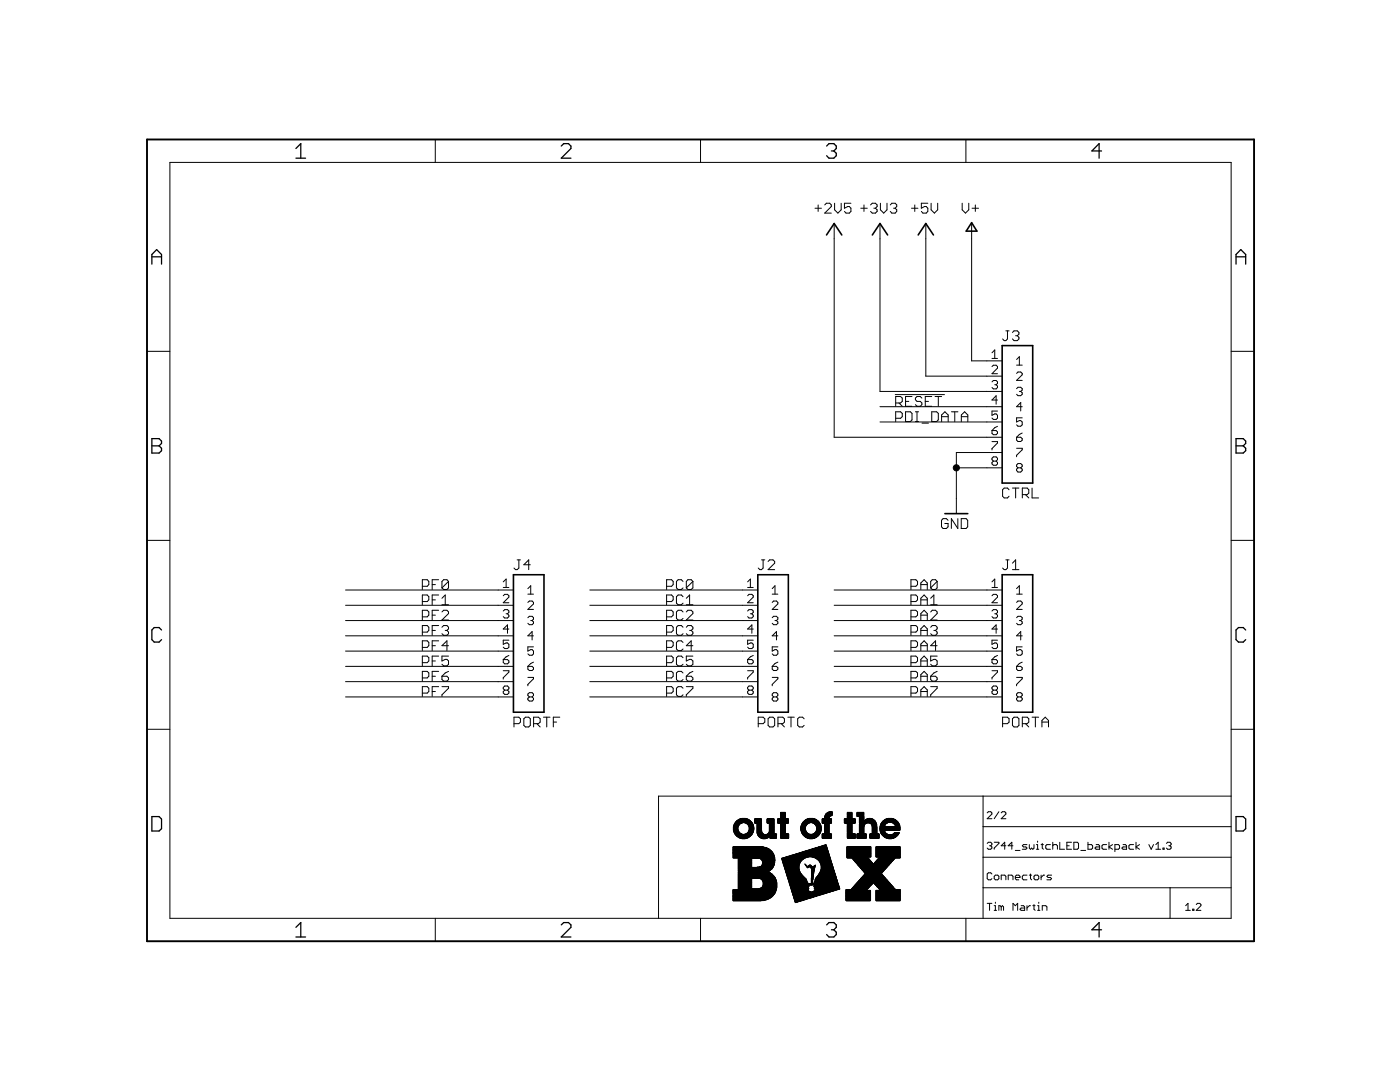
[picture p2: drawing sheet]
<svg xmlns="http://www.w3.org/2000/svg" width="279mm" height="216mm" viewBox="0 0 279 216" stroke-linecap="round" stroke-linejoin="round" font-family="sans-serif">
<g fill="none" stroke="#000" stroke-width=".2">
<path d="M33.9 32.4h211.8v150.8h-211.8zM86.9 27.8v4.6M139.8 27.8v4.6M192.8 27.8v4.6M162.6 41.6h1.3M163.3 40.9v1.3M164.6 40.9l.3-.3h.7l.3 .3v.3l-1.3 1.3h1.3M166.5 44.6v42.6h33.5M166.6 40.6v1.3l.6 .6 .7-.6v-1.3M169.8 40.6h-1.3v1l.7-.4h.3l.3 .4v.6l-.3 .3h-.7l-.3-.3M171.8 41.6h1.3M172.4 40.9v1.3"/>
<path d="M173.7 40.9l.4-.3h.6l.3 .3v.3l-.3 .4M174.4 41.6h.3M174.7 41.6l.3 .3v.3l-.3 .3h-.6l-.4-.3M175.6 44.6v33.5h24.4M175.7 40.6v1.3l.7 .6 .6-.6v-1.3M177.7 40.9l.3-.3h.6l.4 .3v.3l-.4 .4M178.3 41.6h.3M178.6 41.6l.4 .3v.3l-.4 .3h-.6l-.3-.3M181.9 41.6h1.3M182.6 40.9v1.3M184.8 44.6v30.5h15.2M185.2 40.6h-1.3v1l.6-.4h.3l.4 .4v.6l-.4 .3h-.6l-.3-.3"/>
<path d="M185.8 40.6v1.3l.7 .6 .6-.6v-1.3M192 40.6v1.3l.7 .6 .6-.6v-1.3M193.9 44.6v27.4h6.1M194 41.6h1.3M194.6 40.9v1.3M29.3 70.1h4.6M178.7 78.7h9.8M182 79.1h-1.3v2h1.3M184 79.4l-.3-.3h-.7l-.3 .3v.4l.3 .3h.7l.3 .3v.4l-.3 .3h-.7l-.3-.3M185.9 79.1h-1.2v2h1.2M186.6 79.1h1.3M187.3 79.1v2"/>
<path d="M198 73.2l.2-.3h.6l.3 .3v.2l-1.1 1.2h1.1M198 70.4l.5-.6v1.7M198 76.2l.2-.3h.6l.3 .3v.3l-.3 .3M198 71.5h1.1M198.5 76.8h.3M198.8 76.8l.3 .2v.3l-.3 .3h-.6l-.2-.3M199.1 79.8h-1.1l.8-.8v1.6M200.7 66h.7M201.1 66v1.6l-.4 .4h-.3l-.3-.4M202.1 66.3l.3-.3h.6l.3 .3v.4l-.3 .3M202.7 67h.3M202.9 74.5l.3-.3h.5l.3 .3v.3l-1.1 1.1h1.1"/>
<path d="M202.9 77.6l.3-.3h.5l.3 .3v.2l-.3 .3M202.9 71.7l.5-.5v1.7M202.9 72.9h1.1M203 67l.3 .3v.3l-.3 .4h-.6l-.3-.4M203.4 78.1h.3M203.7 78.1l.3 .3v.3l-.3 .3h-.5l-.3-.3M245.7 70.1h4.6M175.6 81.2h24.4M175.6 84.2h24.4M178.8 80.4h.9l.4-.3v-.7l-.4-.3h-.9v2M178.8 83.5h.9l.4-.4v-.6l-.4-.3h-.9v1.9M179.4 80.4l.7 .7"/>
<path d="M180.7 82.2h1l.3 .3v1.3l-.3 .3h-1zM180.7 80.1h.7M182.7 82.2h.6M182.7 84.1h.6M183 82.2v1.9M184 84.4h1.3M184.7 80.1h.6M185.9 82.2h1l.4 .3v1.3l-.4 .3h-1zM187.9 84.1v-1.3l.7-.6 .6 .6v1.3M187.9 83.1h1.3M189.9 82.2h1.3M190.5 82.2v1.9"/>
<path d="M190.9 93.3h9.1M191.9 84.1v-1.3l.6-.6 .6 .6v1.3M191.9 83.1h1.2M198 85.9h.8l.3 .3v.3l-.3 .2h-.6l-.2-.2zM198 88.1h1.1v.3l-1.1 1.1v.3M198.2 92l-.2-.3v-.3l.2-.2h.6l.3 .2v.3l-.3 .3M198.2 92l-.2 .3v.3l.2 .2h.6l.3-.2v-.3l-.3-.3M198.2 92h.6M199.1 82h-1.1v.9l.5-.3h.3l.3 .3v.5l-.3 .3h-.6l-.2-.3M199.1 85.1l-.6 .2-.5 .6M200 90.3h-9.1v12.2M201.4 97.7l-.3-.3h-.7l-.3 .3v1.3l.3 .4h.7l.3-.4"/>
<path d="M202.1 97.4h1.2M202.7 97.4v2M202.9 87.2h.8l.3 .3v.3l-.3 .3h-.5l-.3-.3zM202.9 89.5h1.1v.2l-1.1 1.1v.3M203.2 93.3l-.3-.2v-.3l.3-.3h.5l.3 .3v.3l-.3 .2M203.2 93.3l-.3 .3v.3l.3 .3h.5l.3-.3v-.3l-.3-.3M203.2 93.3h.5M204 83.4h-1.1v.8l.8-.3 .3 .3v.6l-.3 .2h-.5l-.3-.2M204 81.2h-1.1l.8-.9v1.7M204 86.4l-.6 .3-.5 .5M204 98.7h1l.3-.3v-.7l-.3-.3h-1v2M204.7 98.7l.6 .7"/>
<path d="M206 97.4v2h1.3M29.3 107.8h4.6M69 117.7h33.5M84.3 117h1l.3-.4v-.6l-.3-.3h-1v1.9M86.3 116.6h.6M86.3 119.7h.6M87.5 115.7h-1.2v1.9M87.5 118.7h-1.2v2M88.2 119.4l.7-.7v2M89.5 116l-.3-.3h-.7l-.3 .3v1.3M89.5 116v1.3l-.3 .3h-.7l-.3-.3M89.5 116l-1.3 1.3"/>
<path d="M100.4 116.1l.6-.6v1.7M100.4 117.2h1.2M100.4 118.9l.3-.3h.6l.3 .3v.2l-1.2 1.2h1.2M103.2 111.7h.7M103.5 111.7v1.6l-.3 .4h-.3l-.3-.4M105.3 117.5l.6-.6v1.7M105.3 118.6h1.2M105.8 112.7h-1.3l1-1v2M117.7 117.7h33.5M133 117h1l.3-.4v-.6l-.3-.3h-1v1.9M136.3 116l-.3-.3h-.7l-.3 .3v1.3l.3 .3h.7l.3-.3M136.3 119.1l-.3-.4h-.7l-.3 .4v1.3l.3 .3h.7l.3-.3"/>
<path d="M137 119.4l.6-.7v2M138.3 116l-.4-.3h-.6l-.3 .3v1.3M138.3 116v1.3l-.4 .3h-.6l-.3-.3M138.3 116l-1.3 1.3M149.2 117.2h1.1M149.2 118.9l.3-.3h.6l.2 .3v.2l-1.1 1.2h1.1M149.2 116.1l.6-.6v1.7M152 111.7h.6M152.3 111.7v1.6l-.3 .4h-.3l-.4-.4M153.3 112l.3-.3h.7l.3 .3v.4l-1.3 1.3h1.3M154.1 118.6h1.1M154.1 117.5l.6-.6v1.7"/>
<path d="M166.5 117.7h33.5M181.8 117h1l.3-.4v-.6l-.3-.3h-1v1.9M183.8 117.6v-1.3l.6-.6 .7 .6v1.3M183.8 116.6h1.3M183.8 119.7h1.3M185.7 119.4l.7-.7v2M187 116l-.3-.3h-.6l-.4 .3v1.3M187 116v1.3l-.3 .3h-.6l-.4-.3M187 116l-1.3 1.3M189.2 103.8l-.3-.3h-.7l-.3 .3v1.3l.3 .4h.7l.3-.4v-.6h-.6M191.2 103.5v2l-1.3-2v2M191.8 103.5h1l.3 .3v1.3l-.3 .4h-1z"/>
<path d="M198 117.2h1.1M198 118.9l.2-.3h.6l.3 .3v.2l-1.1 1.2h1.1M198 116.1l.5-.6v1.7M200.7 111.7h.7M201.1 111.7v1.6l-.4 .4h-.3l-.3-.4M202.1 112.4l.6-.7v2M202.1 113.7h1.2M202.9 118.6h1.1M202.9 117.5l.5-.6v1.7M245.7 107.8h4.6M69 123.8h33.5M69 126.9h33.5"/>
<path d="M69 133h33.5M69 139.1h33.5M69 120.8h33.5M69 129.9h33.5M69 136h33.5M84.3 120h1l.3-.3v-.6l-.3-.4h-1v2M84.3 123.1h1l.3-.4v-.6l-.3-.3h-1v1.9M84.3 126.1h1l.3-.3v-.6l-.3-.4h-1v2M84.3 129.2h1l.3-.4v-.6l-.3-.3h-1v1.9M84.3 132.2h1l.3-.3v-.7l-.3-.3h-1v2M84.3 135.3h1l.3-.4v-.6l-.3-.3h-1v1.9M84.3 138.3h1l.3-.3v-.7l-.3-.3h-1v2"/>
<path d="M86.3 122.7h.6M86.3 125.8h.6M86.3 128.8h.6M86.3 131.9h.6M86.3 134.9h.6M86.3 138h.6M87.5 121.8h-1.2v1.9M87.5 124.8h-1.2v2M87.5 127.9h-1.2v1.9M87.5 130.9h-1.2v2M87.5 134h-1.2v1.9M87.5 137h-1.2v2"/>
<path d="M88.2 120.7h1.3M88.2 122.1l.3-.3h.7l.3 .3v.3l-1.3 1.3h1.3M88.2 125.2l.3-.4h.7l.3 .4v.3l-.3 .3M88.2 134.9h1l.3 .4v.3l-.3 .3h-.7l-.3-.3zM88.2 137h1.3v.3l-1.3 1.3v.4M88.9 125.8h.3M89.2 125.8l.3 .3v.3l-.3 .4h-.7l-.3-.4M89.5 128.8h-1.3l1-.9v1.9M89.5 130.9h-1.3v1l.7-.3h.3l.3 .3v.6l-.3 .4h-.7l-.3-.4M89.5 134l-.6 .3-.7 .6M100.4 121.9l.3-.3h.6l.3 .3v.3l-.3 .3M100.4 131.6h.9l.3 .3v.3l-.3 .3h-.6l-.3-.3z"/>
<path d="M100.4 133.8h1.2v.3l-1.2 1.1v.3M100.7 137.7l-.3-.3v-.2l.3-.3h.6l.3 .3v.2l-.3 .3M100.7 137.7l-.3 .3v.3l.3 .3h.6l.3-.3v-.3l-.3-.3M100.7 137.7h.6M101 122.5h.3M101.3 122.5l.3 .3v.2l-.3 .3h-.6l-.3-.3M101.6 127.7h-1.2v.9l.6-.3h.3l.3 .3v.5l-.3 .3h-.6l-.3-.3M101.6 125.5h-1.2l.9-.8v1.7M101.6 130.8l-.6 .3-.6 .5M105.3 120.2l.3-.3h.6l.3 .3v.3l-1.2 1.1h1.2M105.3 123.3l.3-.3h.6l.3 .3v.2l-.3 .3M105.3 133h.9l.3 .2v.3l-.3 .3h-.6l-.3-.3z"/>
<path d="M105.3 135.2h1.2v.2l-1.2 1.2v.2M105.6 139.1l-.3-.3v-.3l.3-.3h.6l.3 .3v.3l-.3 .3M105.6 139.1l-.3 .2v.3l.3 .3h.6l.3-.3v-.3l-.3-.2M105.6 139.1h.6M105.9 123.8h.3M106.2 123.8l.3 .3v.3l-.3 .3h-.6l-.3-.3M106.5 129.1h-1.2v.8l.9-.3 .3 .3v.6l-.3 .2h-.6l-.3-.2M106.5 126.9h-1.2l.9-.9v1.7M106.5 132.1l-.6 .3-.6 .6M117.7 123.8h33.5M117.7 126.9h33.5M117.7 133h33.5"/>
<path d="M117.7 139.1h33.5M117.7 120.8h33.5M117.7 129.9h33.5M117.7 136h33.5M133 120h1l.3-.3v-.6l-.3-.4h-1v2M133 123.1h1l.3-.4v-.6l-.3-.3h-1v1.9M133 126.1h1l.3-.3v-.6l-.3-.4h-1v2M133 129.2h1l.3-.4v-.6l-.3-.3h-1v1.9M133 132.2h1l.3-.3v-.7l-.3-.3h-1v2M133 135.3h1l.3-.4v-.6l-.3-.3h-1v1.9M133 138.3h1l.3-.3v-.7l-.3-.3h-1v2M136.3 128.2l-.3-.3h-.7l-.3 .3v1.3l.3 .3h.7l.3-.3"/>
<path d="M136.3 122.1l-.3-.3h-.7l-.3 .3v1.3l.3 .3h.7l.3-.3M136.3 125.2l-.3-.4h-.7l-.3 .4v1.2l.3 .4h.7l.3-.4M136.3 131.2l-.3-.3h-.7l-.3 .3v1.3l.3 .4h.7l.3-.4M136.3 134.3l-.3-.3h-.7l-.3 .3v1.3l.3 .3h.7l.3-.3M136.3 137.3l-.3-.3h-.7l-.3 .3v1.3l.3 .4h.7l.3-.4M137 125.2l.3-.4h.6l.4 .4v.3l-.4 .3M137 137h1.3v.3l-1.3 1.3v.4M137 120.7h1.3M137 122.1l.3-.3h.6l.4 .3v.3l-1.3 1.3h1.3M137 134.9h.9l.4 .4v.3l-.4 .3h-.6l-.3-.3zM137.6 125.8h.3M137.9 125.8l.4 .3v.3l-.4 .4h-.6l-.3-.4"/>
<path d="M138.3 128.8h-1.3l.9-.9v1.9M138.3 130.9h-1.3v1l.6-.3h.3l.4 .3v.6l-.4 .4h-.6l-.3-.4M138.3 134l-.7 .3-.6 .6M149.2 131.6h.9l.2 .3v.3l-.2 .3h-.6l-.3-.3zM149.2 121.9l.3-.3h.6l.2 .3v.3l-.2 .3M149.2 133.8h1.1v.3l-1.1 1.1v.3M149.5 137.7l-.3-.3v-.2l.3-.3h.6l.2 .3v.2l-.2 .3M149.5 137.7l-.3 .3v.3l.3 .3h.6l.2-.3v-.3l-.2-.3M149.5 137.7h.6M149.8 122.5h.3M150.1 122.5l.2 .3v.2l-.2 .3h-.6l-.3-.3M150.3 125.5h-1.1l.9-.8v1.7"/>
<path d="M150.3 127.7h-1.1v.9l.6-.3h.3l.2 .3v.5l-.2 .3h-.6l-.3-.3M150.3 130.8l-.5 .3-.6 .5M154.1 120.2l.3-.3h.6l.2 .3v.3l-1.1 1.1h1.1M154.1 123.3l.3-.3h.6l.2 .3v.2l-.2 .3M154.1 133h.9l.2 .2v.3l-.2 .3h-.6l-.3-.3zM154.1 135.2h1.1v.2l-1.1 1.2v.2M154.4 139.1l-.3-.3v-.3l.3-.3h.6l.2 .3v.3l-.2 .3M154.4 139.1l-.3 .2v.3l.3 .3h.6l.2-.3v-.3l-.2-.2M154.4 139.1h.6M154.7 123.8h.3M155 123.8l.2 .3v.3l-.2 .3h-.6l-.3-.3M155.2 126.9h-1.1l.9-.9v1.7"/>
<path d="M155.2 129.1h-1.1v.8l.9-.3 .2 .3v.6l-.2 .2h-.6l-.3-.2M155.2 132.1l-.5 .3-.6 .6M166.5 123.8h33.5M166.5 126.9h33.5M166.5 133h33.5M166.5 139.1h33.5M166.5 120.8h33.5M166.5 129.9h33.5M166.5 136h33.5M181.8 126.1h1l.3-.3v-.6l-.3-.4h-1v2M181.8 123.1h1l.3-.4v-.6l-.3-.3h-1v1.9M181.8 120h1l.3-.3v-.6l-.3-.4h-1v2"/>
<path d="M181.8 129.2h1l.3-.4v-.6l-.3-.3h-1v1.9M181.8 132.2h1l.3-.3v-.7l-.3-.3h-1v2M181.8 135.3h1l.3-.4v-.6l-.3-.3h-1v1.9M181.8 138.3h1l.3-.3v-.7l-.3-.3h-1v2M183.8 120.7v-1.3l.6-.7 .7 .7v1.3M183.8 123.7v-1.3l.6-.6 .7 .6v1.3M183.8 126.8v-1.3l.6-.7 .7 .7v1.3M183.8 129.8v-1.3l.6-.6 .7 .6v1.3M183.8 132.9v-1.3l.6-.7 .7 .7v1.3M183.8 135.9v-1.3l.6-.6 .7 .6v1.3M183.8 139v-1.3l.6-.7 .7 .7v1.3M183.8 122.7h1.3"/>
<path d="M183.8 125.8h1.3M183.8 128.8h1.3M183.8 131.9h1.3M183.8 134.9h1.3M183.8 138h1.3M185.7 134.9h1l.3 .4v.3l-.3 .3h-.6l-.4-.3zM185.7 137h1.3v.3l-1.3 1.3v.4M185.7 122.1l.4-.3h.6l.3 .3v.3l-1.3 1.3h1.3M185.7 125.2l.4-.4h.6l.3 .4v.3l-.3 .3M185.7 120.7h1.3M186.4 125.8h.3M186.7 125.8l.3 .3v.3l-.3 .4h-.6l-.4-.4"/>
<path d="M187 130.9h-1.3v1l.7-.3h.3l.3 .3v.6l-.3 .4h-.6l-.4-.4M187 128.8h-1.3l1-.9v1.9M187 134l-.6 .3-.7 .6M198 121.9l.2-.3h.6l.3 .3v.3l-.3 .3M198 133.8h1.1v.3l-1.1 1.1v.3M198 131.6h.8l.3 .3v.3l-.3 .3h-.6l-.2-.3zM198.2 137.7l-.2-.3v-.2l.2-.3h.6l.3 .3v.2l-.3 .3M198.2 137.7l-.2 .3v.3l.2 .3h.6l.3-.3v-.3l-.3-.3M198.2 137.7h.6M198.5 122.5h.3M198.8 122.5l.3 .3v.2l-.3 .3h-.6l-.2-.3M199.1 125.5h-1.1l.8-.8v1.7"/>
<path d="M199.1 127.7h-1.1v.9l.5-.3h.3l.3 .3v.5l-.3 .3h-.6l-.2-.3M199.1 130.8l-.6 .3-.5 .5M202.9 120.2l.3-.3h.5l.3 .3v.3l-1.1 1.1h1.1M202.9 123.3l.3-.3h.5l.3 .3v.2l-.3 .3M202.9 133h.8l.3 .2v.3l-.3 .3h-.5l-.3-.3zM202.9 135.2h1.1v.2l-1.1 1.2v.2M203.2 139.1l-.3-.3v-.3l.3-.3h.5l.3 .3v.3l-.3 .3M203.2 139.1l-.3 .2v.3l.3 .3h.5l.3-.3v-.3l-.3-.2M203.2 139.1h.5M203.4 123.8h.3M203.7 123.8l.3 .3v.3l-.3 .3h-.5l-.3-.3M204 129.1h-1.1v.8l.8-.3 .3 .3v.6l-.3 .2h-.5l-.3-.2"/>
<path d="M204 126.9h-1.1l.8-.9v1.7M204 132.1l-.6 .3-.5 .6M29.3 145.5h4.6M102.6 144.4h.9l.4-.3v-.7l-.4-.3h-.9v2M104.9 143.1h.6l.3 .3v1.3l-.3 .4h-.6l-.4-.4v-1.3zM106.5 144.4h1l.3-.3v-.7l-.3-.3h-1v2M107.1 144.4l.7 .7M108.5 143.1h1.3M109.1 143.1v2M110.4 144.1h.7M111.7 143.1h-1.3v2M151.3 144.4h1l.3-.3v-.7l-.3-.3h-1v2"/>
<path d="M153.6 143.1h.7l.3 .3v1.3l-.3 .4h-.7l-.3-.4v-1.3zM155.3 144.4h.9l.3-.3v-.7l-.3-.3h-.9v2M155.9 144.4l.6 .7M157.2 143.1h1.3M157.9 143.1v2M160.5 143.4l-.3-.3h-.7l-.3 .3v1.3l.3 .4h.7l.3-.4M196.2 158.9v24.3M200.1 144.4h1l.3-.3v-.7l-.3-.3h-1v2M202.4 143.1h.6l.3 .3v1.3l-.3 .4h-.6l-.3-.4v-1.3zM204 144.4h1l.3-.3v-.7l-.3-.3h-1v2M204.7 144.4l.6 .7M206 143.1h1.3"/>
<path d="M206.6 143.1v2M207.9 144.1h1.4M207.9 145.1v-1.3l.7-.7 .7 .7v1.3M245.7 158.9h-114.3v24.3M245.7 145.5h4.6M196.2 177.1h49.5M196.2 171h49.5M196.2 165h49.5M197 162.2l.3-.2h.4l.3 .2v.2l-1 1h1M197 168.3l.3-.2h.4l.3 .2v.2l-.3 .3M197.5 168.8h.2M197.7 168.8l.3 .2v.2l-.3 .3h-.4l-.3-.3"/>
<path d="M198 174.4l-.3-.2h-.4l-.3 .2v.9l.3 .3h.4l.3-.3M198.4 168.1h.9v.2l-.9 .9v.3M198.4 174.9l.2-.3h.5l.2 .3v.4l-.2 .3h-.5l-.2-.3zM199.3 162l-.9 1.4M199.8 162.2l.2-.2h.5l.2 .2v.2l-.9 1h.9M199.8 175.6v-1h.7l.2 .3v.7M200.7 168.8h-.9l.7-.7v1.4M201.2 175.6v-1h.7l.3 .3v.7M202.2 168.8h-1l.7-.7v1.4M202.6 169.7h1M202.6 175.1h1v-.2l-.3-.3h-.4l-.3 .3v.4l.3 .3h.4M205 174.6h-.7l-.3 .3v.4l.3 .3h.7"/>
<path d="M205 168.5h-.7l-.3 .3 .3 .2h.4l.3 .2-.3 .3h-.7M205.4 168.5v.7l.3 .3 .2-.3 .2 .3 .3-.3v-.7M205.4 174.6h.5M205.7 174.4v.9l.2 .3M206.6 174.6h.5l.2 .3v.4l-.2 .3h-.5l-.2-.3v-.4zM206.8 169.5h.5M206.8 168.5h.3v1M207.1 167.8v.3M207.8 168.5h.4M207.8 174.6v1M208 168.3v.9l.2 .3M208.5 174.6h-.3l-.4 .5"/>
<path d="M209.6 168.5h-.7l-.2 .3v.4l.2 .3h.7M209.9 174.6h-.7l-.3 .3 .3 .2h.4l.3 .2-.3 .3h-.7M210.1 168.8l.2-.3h.5l.2 .3v.7M210.1 168.1v1.4M211.5 168.1v1.4h.9M212.9 168.8h.5M213.8 168.1h-.9v1.4h.9M214.3 168.1h.7l.2 .2v.9l-.2 .3h-.7zM215.7 169.7h1M217.1 168.1v1.4h.7l.3-.3v-.4l-.3-.3h-.7M218.8 168.5h.4l.3 .3v.7h-.7l-.3-.3 .3-.2h.7M220.9 168.5h-.7l-.3 .3v.4l.3 .3h.7"/>
<path d="M221.3 168.1v1.4M222 168.5l-.7 .5 .7 .5M222.5 169.5h.7l.2-.3v-.4l-.2-.3h-.7v1.4M224.1 168.5h.5l.2 .3v.7h-.7l-.2-.3 .2-.2h.7M226.2 168.5h-.7l-.2 .3v.4l.2 .3h.7M226.7 168.1v1.4M227.4 168.5l-.7 .5 .7 .5M229.3 168.5l.4 1 .5-1M230.7 169.5h.9M230.7 168.5l.4-.4v1.4M232.1 169.2h.2v.3h-.2zM232.8 168.3l.2-.2h.5l.2 .2v.2l-.2 .3"/>
<path d="M233.3 168.8h.2M233.5 168.8l.2 .2v.2l-.2 .3h-.5l-.2-.3M233.5 177.1v6.1M86.9 183.2v4.6M139.8 183.2v4.6M192.8 183.2v4.6M197 180.3h1M197.5 180.3v1.4M198.4 181.7h.5M198.4 180.7h.2v1M198.6 180v.3M199.8 181l-.2-.3h-.3v1"/>
<path d="M199.8 181v.7M199.8 181l.2-.3 .3 .3v.7M202.2 181.7v-1.4l.4 .4 .5-.4v1.4M203.8 180.7h.5l.2 .3v.7h-.7l-.2-.3 .2-.2h.7M205 180.7v1M205.7 180.7h-.3l-.4 .5M206.1 180.7h.5M206.4 180.5v.9l.2 .3M207.1 181.7h.4M207.1 180.7h.2v1M207.3 180v.3M208 181.7v-1h.7l.2 .3v.7"/>
<path d="M236.6 180.7l.5-.4v1.4M236.6 181.7h1M238 181.4h.3v.3h-.3zM238.7 180.5l.3-.2h.4l.3 .2v.2l-1 1h1"/>
</g>
<path d="M29.3 27.8h221v160h-221z" fill="none" stroke="#000" stroke-width=".38"/>
<g fill="none" stroke="#000" stroke-width=".25">
<path d="M59.1 29.6l.9-.9v2.9M59.1 31.6h1.9M112 29.1l.5-.4h1l.4 .4v.5l-1.9 2h1.9M165 29.1l.4-.4h1l.5 .4v.5l-.5 .5M165.9 30.1h.5M166.4 30.1l.5 .5v.5l-.5 .5h-1l-.4-.5M219.8 30.1h-1.9l1.5-1.4v2.9M30.3 52.7v-1.9l1-1 .9 1v1.9M30.3 51.2h1.9M246.7 51.2h1.9M246.7 52.7v-1.9l.9-1 1 1v1.9M30.3 87.5h1.4l.5 .5v.5l-.5 .5 .5 .5v.4l-.5 .5h-1.4z"/>
<path d="M30.3 89h1.4M246.7 87.5h1.4l.5 .5v.5l-.5 .5 .5 .5v.4l-.5 .5h-1.4zM246.7 89h1.4M32.2 125.7l-.5-.5h-.9l-.5 .5v1.9l.5 .5h.9l.5-.5M248.6 125.7l-.5-.5h-.9l-.5 .5v1.9l.5 .5h.9l.5-.5M30.3 162.9h1.4l.5 .5v2l-.5 .4h-1.4zM246.7 162.9h1.4l.5 .5v2l-.5 .4h-1.4zM59.1 185l.9-.9v2.9M59.1 187h1.9M112 184.6l.5-.5h1l.4 .5v.4l-1.9 2h1.9M165 184.6l.4-.5h1l.5 .5v.4l-.5 .5M165.9 185.5h.5"/>
<path d="M166.4 185.5l.5 .5v.5l-.5 .5h-1l-.4-.5M219.8 185.5h-1.9l1.5-1.4v2.9"/>
</g>
<g fill="#000" stroke="#000" stroke-width=".2">
<path d="M146.3 179.7h5.6zM146.3 179.7h6.1zM146.3 179.6h6.3zM146.3 179.5l6.7 .1zM146.3 179.5h6.8zM146.3 179.4l6.9 .1zM146.3 179.3h7.2zM146.3 179.2l7.3 .1zM146.3 179.2h7.3zM146.3 179.2h7.4zM146.3 179.1l7.5 .1zM146.3 178.9l7.8 .1z"/>
<path d="M146.3 178.9h7.8zM146.3 178.8l7.9 .1zM146.3 178.8h7.9zM146.3 178.7l7.9 .1zM146.3 178.7h8zM146.3 178.6l8 .1zM146.3 178.6h8zM146.3 178.3h8.3zM146.3 178.2l8.3 .1zM146.3 178.2h8.4zM146.3 178.1l8.4 .1zM146.3 178.1h8.4z"/>
<path d="M146.3 178l8.4 .1zM146.3 178h8.4zM146.3 177.9l8.5 .1zM146.3 177.9h8.5zM146.3 177.8l8.5 .1zM146.3 177.8h8.5zM146.3 177.7l8.5 .1zM146.3 177.7h8.6zM146.3 177.6h8.6zM146.3 177.5l8.6 .1zM146.3 177.5h8.6zM146.3 171.2h8.3z"/>
<path d="M146.3 171.1l8.3 .1zM146.3 170.3l8 .1zM146.3 170.3h8zM146.3 170.2l8 .1zM146.3 170.2h7.9zM146.3 170.1l7.9 .1zM146.3 170.1h7.9zM146.3 170l7.9 .1zM146.3 170h7.8zM146.3 169.9l7.8 .1zM146.3 169.7h7.5zM146.3 169.6l7.4 .1z"/>
<path d="M146.3 169.5l7.4 .1zM146.3 169.5h7.3zM146.3 169.4l7.2 .1zM146.3 169.2l6.8 .1zM146.3 169.2h6.8zM146.3 169.1l6.6 .1zM146.3 169.1h6.3zM146.3 169h6.1zM146.3 179.6h6.5zM146.3 179.4h7zM146.3 179.3l7.1 .1zM146.3 179.1h7.6z"/>
<path d="M146.3 179h7.6zM146.3 179h7.7zM146.3 178.6h8.1zM146.3 178.5l8.1 .1zM146.3 178.5h8.2zM146.3 178.4l8.2 .1zM146.3 178.4h8.2zM146.3 178.3l8.3 .1zM146.3 171.1h8.3zM146.3 171h8.3zM146.3 170.9l8.3 .1zM146.3 170.9h8.2z"/>
<path d="M146.3 170.8l8.2 .1zM146.3 170.8h8.2zM146.3 170.7h8.2zM146.3 170.6l8.2 .1zM146.3 170.6h8.2zM146.3 170.6h8.1zM146.3 170.5l8.1 .1zM146.3 170.5h8.1zM146.3 170.4l8.1 .1zM146.3 170.4h8.1zM146.3 169.9h7.7zM146.3 169.8l7.7 .1z"/>
<path d="M146.3 169.8h7.6zM146.3 169.7l7.6 .1zM146.3 169.4h7.1zM146.3 169.3l7 .1zM146.3 169.3h6.9zM146.3 169.1h6.5zM146.3 169h5.8zM146.4 165.7h.9zM146.4 165.6l.9 .1zM146.4 165.6h.9zM146.4 165.5l.9 .1zM146.4 165.5h.9z"/>
<path d="M146.4 165.4l.9 .1zM146.4 165.4h.9zM146.4 165.3l.9 .1zM146.4 165.2l.9 .1zM146.4 165.2h.9zM146.4 165.1l.9 .1zM146.4 165.1h.9zM146.4 165l.9 .1zM146.4 165h.9zM146.4 164.9l.9 .1zM146.4 165.8h.9zM146.4 165.7l.9 .1z"/>
<path d="M146.4 164.9h.9zM146.4 164.8l.9 .1zM146.4 164.8h.9zM146.4 165.8l1 .1zM146.4 165.8h1zM146.4 164.8h1zM146.5 166h1zM146.5 165.9l.9 .1zM146.5 165.9h.9zM146.5 164.7h.9zM146.5 164.6l1 .1zM146.5 166.1l1.1 .1z"/>
<path d="M146.5 166.1h1.1zM146.5 166l1 .1zM146.5 164.6h1zM146.5 164.5l1 .1zM146.5 164.5h1.1zM146.6 166.2l1.1 .1zM146.6 166.2h1.1zM146.6 164.4l1 .1zM146.6 164.4h1.1zM146.6 166.3h1.2zM146.6 164.3l1.2 .1zM146.6 164.3h1.2z"/>
<path d="M146.7 166.3l1.2 .1zM146.7 164.3h1.2zM146.7 166.5h1.5zM146.7 164.2h1.5zM146.7 166.4h1.3zM146.7 164.2l1.3 .1zM146.7 166.5h3.4zM146.7 164.1h3.4zM146.8 166.5l3.3 .1zM146.8 164.1h3.3zM146.8 164l3.2 .1zM146.8 166.6h3.2z"/>
<path d="M146.9 166.6l3 .1zM146.9 164h3zM146.9 166.7h3zM146.9 163.9l3 .1zM146.9 166.7l3 .1zM146.9 163.9h3zM147 166.8h2.8zM147 163.8l2.8 .1zM147 166.8l2.8 .1zM147 163.8h2.8zM147.1 166.9h2.6zM147.1 163.7l2.6 .1z"/>
<path d="M147.1 163.7h2.6zM147.2 166.9h2.5zM147.2 166.9l2.4 .1zM147.2 163.7h2.4zM147.3 167h2.2zM147.3 163.6l2.2 .1zM147.3 177.5h7.6zM147.3 177.4l7.6 .1zM147.3 177.4h7.7zM147.3 177.3l2.7 .1zM147.3 177.3h2.7zM147.3 177.2l2.7 .1z"/>
<path d="M147.3 177.2h2.7zM147.3 177.1l2.7 .1zM147.3 177.1h2.7zM147.3 177h2.7zM147.3 176.9l2.7 .1zM147.3 176.9h2.7zM147.3 176.8l2.7 .1zM147.3 176.8h2.7zM147.3 176.7l2.7 .1zM147.3 176.7h2.7zM147.3 176.6l2.7 .1zM147.3 176.6h2.7z"/>
<path d="M147.3 176.5l2.7 .1zM147.3 176.4l2.7 .1zM147.3 176.4h2.7zM147.3 176.3l2.7 .1zM147.3 176.3h2.7zM147.3 176.2l2.7 .1zM147.3 176.2h2.7zM147.3 176.1l2.7 .1zM147.3 176.1h2.7zM147.3 176l2.7 .1zM147.3 176h2.7zM147.3 175.9l2.7 .1z"/>
<path d="M147.3 175.9h2.7zM147.3 175.8l2.7 .1zM147.3 175.8h2.7zM147.3 175.7l2.7 .1zM147.3 175.7h2.7zM147.3 175.6l2.7 .1zM147.3 175.6h2.7zM147.3 175.5l2.7 .1zM147.3 175.5h2.7zM147.3 175.4l2.7 .1zM147.3 175.4h2.7zM147.3 175.3h2.7z"/>
<path d="M147.3 175.2l2.7 .1zM147.3 175.2h7.4zM147.3 175.1l7.4 .1zM147.3 175.1h7.4zM147.3 175l7.3 .1zM147.3 175h7.3zM147.3 174.9l7.3 .1zM147.3 174.9h7.2zM147.3 174.8h7.1zM147.3 174.7l7.1 .1zM147.3 174.7h7zM147.3 174.6l7 .1z"/>
<path d="M147.3 174.6h6.9zM147.3 174.5l6.9 .1zM147.3 174.5h6.9zM147.3 174.4l6.8 .1zM147.3 174.4h6.8zM147.3 174.3l6.7 .1zM147.3 174.3h6.6zM147.3 174.2l6.5 .1zM147.3 174.2h6.4zM147.3 174.1l6.4 .1zM147.3 174.1h6.3zM147.3 174l6.2 .1z"/>
<path d="M147.3 174h6.1zM147.3 173.8l6.1 .1zM147.3 173.8h6.2zM147.3 173.8h6.3zM147.3 173.7l6.3 .1zM147.3 173.7h6.4zM147.3 173.6l6.4 .1zM147.3 173.6h6.5zM147.3 173.5l6.5 .1zM147.3 173.4l6.7 .1zM147.3 173.4h6.7zM147.3 173.4h6.8z"/>
<path d="M147.3 173.3h6.8zM147.3 173.2l6.8 .1zM147.3 173.2h6.9zM147.3 173.1l6.9 .1zM147.3 173.1h6.9zM147.3 173l2.7 .1zM147.3 173h2.7zM147.3 172.9l2.7 .1zM147.3 172.9h2.7zM147.3 172.8l2.7 .1zM147.3 172.8h2.7zM147.3 172.7h2.7z"/>
<path d="M147.3 172.6l2.7 .1zM147.3 172.6h2.7zM147.3 172.5l2.7 .1zM147.3 172.5h2.7zM147.3 172.4l2.7 .1zM147.3 172.4h2.7zM147.3 172.3l2.7 .1zM147.3 172.3h2.7zM147.3 172.2l2.7 .1zM147.3 172.1l2.7 .1zM147.3 172.1h2.7zM147.3 172l2.7 .1z"/>
<path d="M147.3 172h2.7zM147.3 171.9l2.7 .1zM147.3 171.9h2.7zM147.3 171.8l2.7 .1zM147.3 171.8h2.7zM147.3 171.7l2.7 .1zM147.3 171.7h2.7zM147.3 171.6l2.7 .1zM147.3 171.6h2.7zM147.3 171.5l2.7 .1zM147.3 171.5h2.7zM147.3 171.4l2.7 .1z"/>
<path d="M147.3 171.4h2.7zM147.3 171.3l2.7 .1zM147.3 171.3h2.7zM147.3 171.2l2.7 .1zM147.3 171.2h7.3zM147.3 167l2.2 .1zM147.3 163.6h2.2zM147.4 174.8l7.1 .1zM147.4 174.3h6.5zM147.4 173.9l5.9 .1zM147.4 173.9h5.9zM147.4 173.5h6.5z"/>
<path d="M147.4 167.1h2zM147.4 163.5l2 .1zM147.5 167.1l1.8 .1zM147.5 163.5h1.8zM147.6 167.2h1.6zM147.6 163.4l1.6 .1zM147.7 167.2l1.4 .1zM147.7 163.4h1.4zM147.8 167.3h1.1zM147.8 163.3l1.2 .1zM148 167.3l.8 .1zM148 163.3h.8z"/>
<path d="M148.6 166.5h1.5zM148.6 164.2h1.5zM148.8 166.4h1.3zM148.8 164.2l1.3 .1zM148.9 166.3l1.2 .1zM148.9 164.3h1.2zM149 166.3h1.2zM149 164.3h1.2zM149 164.3l1.2 .1zM149.1 166.2l1.1 .1zM149.1 164.4h1.1zM149.2 166.2h1z"/>
<path d="M149.2 164.4l1.1 .1zM149.2 166.1l1.1 .1zM149.2 164.5h1.1zM149.3 166.1h1zM149.3 164.5l1 .1zM149.3 166l1 .1zM149.3 166h1zM149.3 164.6l1 .1zM149.3 164.6h1zM149.4 165.9l.9 .1zM149.4 164.7h1zM149.4 165.9h1z"/>
<path d="M149.4 165.8l1 .1zM149.4 164.8h1zM149.4 165.8h1zM149.4 164.8l1 .1zM149.5 165.7l.9 .1zM149.5 165.7h.9zM149.5 165.6l.9 .1zM149.5 165h.9zM149.5 164.9l.9 .1zM149.5 164.9h.9zM149.5 165.6h.9zM149.5 165.5l.9 .1z"/>
<path d="M149.5 165.5h1zM149.5 165.4l1 .1zM149.5 165.4h1zM149.5 165.3l1 .1zM149.5 165.2l1 .1zM149.5 165.2h1zM149.5 165.1l1 .1zM149.5 165.1h.9zM149.5 165l.9 .1zM150.6 164.2l1.4 .1zM150.6 164.2h1.4zM150.6 164.1h1.4z"/>
<path d="M150.6 164l1.4 .1zM150.6 164h1.4zM150.6 163.9l1.4 .1zM150.6 163.9h1.4zM150.6 163.8l1.4 .1zM150.6 163.8h1.4zM150.6 163.7l1.4 .1zM150.6 163.7h1.4zM150.6 163.6l1.4 .1zM150.6 163.6h1.4zM150.6 163.5l1.4 .1zM150.6 163.5h1.4z"/>
<path d="M150.6 163.4l1.4 .1zM150.6 163.4h1.4zM151.1 173l3.2 .1zM151.1 166.2l1 .1zM151.1 166.2h1zM151.1 166.1l1 .1zM151.1 166.1h1zM151.1 166l1 .1zM151.1 166h.9zM151.1 165.9l.9 .1zM151.1 165.9h.9zM151.1 165.8l.9 .1z"/>
<path d="M151.1 165.8h.9zM151.1 165.7l.9 .1zM151.1 165.7h.9zM151.1 165.6l.9 .1zM151.1 165.6h.9zM151.1 165.5l.9 .1zM151.1 165.5h.9zM151.1 165.4l.9 .1zM151.1 165.4h.9zM151.1 165.3l.9 .1zM151.1 165.2l.9 .1zM151.1 165.2h.9z"/>
<path d="M151.1 165.1l.9 .1zM151.1 165.1h.9zM151.1 165l.9 .1zM151.1 165h.9zM151.1 164.9l.9 .1zM151.1 164.9h.9zM151.1 164.8l.9 .1zM151.1 164.8h.9zM151.1 164.7h.9zM151.1 164.6l.9 .1zM151.1 164.6h.9zM151.1 164.5l.9 .1z"/>
<path d="M151.1 164.5h.9zM151.1 164.4l.9 .1zM151.1 164.4h.9zM151.1 164.3l.9 .1zM151.1 164.3h.9zM151.1 166.3l1.2 .1zM151.1 166.3h1.1zM151.2 166.5h1.4zM151.2 166.5h1.2zM151.2 166.4h1.2zM151.2 166.6h3.8zM151.2 166.5l3.8 .1z"/>
<path d="M151.3 166.7h3.7zM151.3 166.6l3.7 .1zM151.3 177.3l3.7 .1zM151.3 175.2l3.4 .1zM151.3 166.7l3.7 .1zM151.4 166.8l3.6 .1zM151.4 166.8h3.6zM151.4 166.9h2.2zM151.4 171.2l3.2 .1zM151.5 173h2.8zM151.5 166.9l2 .1zM151.6 167h1.9z"/>
<path d="M151.6 175.3h3.1zM151.6 177.3h3.4zM151.6 167l1.8 .1zM151.6 171.3h3zM151.7 172.9l2.6 .1zM151.7 167.1h1.6zM151.7 177.2l3.3 .1zM151.7 171.3l2.9 .1zM151.7 167.1l1.6 .1zM151.7 175.3h3.1zM151.8 172.9h2.5zM151.8 177.2h3.2z"/>
<path d="M151.8 175.4h3zM151.8 171.4h2.8zM151.8 167.2h1.4zM151.9 172.8l2.5 .1zM151.9 171.4l2.7 .1zM151.9 177.1l3.1 .1zM151.9 175.4l2.9 .1zM151.9 172.8h2.5zM151.9 167.2l1.2 .1zM152 175.5h2.8zM152 171.5h2.6zM152 172.8h2.4z"/>
<path d="M152 171.6h2.7zM152 171.5l2.6 .1zM152 177.1h3zM152 172.7h2.4zM152 175.5l2.9 .1zM152 171.6l2.7 .1zM152 167.3h1zM152.1 177.1h2.9zM152.1 172.7h2.4zM152.1 172.6l2.4 .1zM152.1 177h2.9zM152.1 175.6h2.8z"/>
<path d="M152.1 172.6h2.4zM152.1 172.5l2.4 .1zM152.1 171.7h2.5zM152.1 176.9l2.9 .1zM152.1 175.6l2.8 .1zM152.1 172.5h2.4zM152.1 172.4l2.4 .1zM152.1 172.4h2.5zM152.1 172.3l2.5 .1zM152.1 171.9h2.5zM152.1 171.8l2.5 .1zM152.1 171.8h2.5z"/>
<path d="M152.1 171.7l2.5 .1zM152.2 176.9h2.8zM152.2 175.7l2.7 .1zM152.2 175.7h2.7zM152.2 172.3h2.4zM152.2 172.2l2.4 .1zM152.2 172.1l2.4 .1zM152.2 172.1h2.4zM152.2 172l2.4 .1zM152.2 172h2.4zM152.2 171.9l2.4 .1zM152.2 167.3l.6 .1z"/>
<path d="M152.2 176.8l2.8 .1zM152.2 176.8h2.8zM152.2 175.8l2.7 .1zM152.2 175.8h2.7zM152.3 176.7l2.7 .1zM152.3 176.7h2.7zM152.3 176.6l2.7 .1zM152.3 176.6h2.7zM152.3 176h2.7zM152.3 175.9l2.7 .1zM152.3 175.9h2.7zM152.3 176.5l2.7 .1z"/>
<path d="M152.3 176.4l2.7 .1zM152.3 176.4h2.7zM152.3 176.3l2.7 .1zM152.3 176.3h2.7zM152.3 176.2l2.7 .1zM152.3 176.2h2.7zM152.3 176.1l2.7 .1zM152.3 176.1h2.7zM152.3 176l2.7 .1zM152.9 166.5h2.1zM153.1 166.5h1.9zM153.1 164.2h1.4z"/>
<path d="M153.1 164.1h1.4zM153.1 164l1.4 .1zM153.1 164h1.4zM153.1 163.9l1.4 .1zM153.1 163.9h1.4zM153.1 163.8l1.4 .1zM153.1 163.8h1.4zM153.1 163.7l1.4 .1zM153.1 163.7h1.4zM153.1 163.6l1.4 .1zM153.1 163.6h1.4zM153.1 163.5l1.4 .1z"/>
<path d="M153.1 163.5h1.4zM153.1 163.4l1.4 .1zM153.1 164.2l1.4 .1zM153.1 163.4h1.4zM153.2 166.4h1.8zM153.2 166.3l1.3 .1zM153.3 166.3h1.2zM153.4 166.2l1.1 .1zM153.4 166.2h1.1zM153.5 166.1l1 .1zM153.5 166.1h1zM153.5 166l1 .1z"/>
<path d="M153.5 166h1zM153.5 165.9l1 .1zM153.5 165.9h1zM153.5 165.8l1 .1zM153.5 165.8h1zM153.5 165.7l1 .1zM153.5 165.7h1zM153.5 165.6l1 .1zM153.5 165.6h1zM153.5 165.5l1 .1zM153.5 165.5h1zM153.5 165.4l1 .1z"/>
<path d="M153.5 165.4h1zM153.5 165.3l1 .1zM153.5 165.2l1 .1zM153.5 165.2h1zM153.5 165.1l1 .1zM153.5 165.1h1zM153.5 165l1 .1zM153.5 165h1zM153.5 164.9l1 .1zM153.5 164.9h1zM153.5 164.8l1 .1zM153.5 164.8h1z"/>
<path d="M153.5 164.7h1zM153.5 164.6l1 .1zM153.5 164.6h1zM153.5 164.5l1 .1zM153.5 164.5h1zM153.5 164.4l1 .1zM153.5 164.4h1zM153.5 164.3l1 .1zM153.5 164.3h1zM153.6 167.2l1.4 .1zM153.6 167.2h1.4zM153.6 167.1l1.4 .1z"/>
<path d="M153.6 167.1h1.4zM153.6 167l1.4 .1zM153.6 167h1.4zM153.6 166.9l1.4 .1zM153.6 166.9h1.4zM155.2 164.2l2.2 .1zM155.2 164.2h2.2zM155.2 164.1h2.2zM155.2 164l2.2 .1zM155.2 164h2.2zM155.2 163.9l2.2 .1zM155.2 163.9h2.2z"/>
<path d="M155.2 163.8l2.2 .1zM155.2 163.8h2.2zM155.2 163.7l2.2 .1zM155.2 163.7h2.2zM155.2 163.6l2.2 .1zM155.2 163.6h2.2zM155.2 163.5l2.2 .1zM155.2 163.5h2.2zM155.2 163.4l2.2 .1zM155.2 163.4h2.2zM155.8 167.2l1.6 .1zM155.8 167.2h1.6z"/>
<path d="M155.8 167.1l1.6 .1zM155.8 167.1h1.6zM155.8 167l1.6 .1zM155.8 167h1.6zM155.8 166.9l1.6 .1zM155.8 166.9h1.6zM155.8 166.8l1.6 .1zM155.8 166.8h1.6zM155.8 166.7l1.6 .1zM155.8 166.7h1.6zM155.8 166.6l1.6 .1zM155.8 166.6h1.6z"/>
<path d="M155.8 166.5l1.6 .1zM155.8 166.5h1.6zM155.8 166.4h1.6zM155.8 166.3l.9 .1zM155.8 166.3h.9zM155.8 166.2l.9 .1zM155.8 166.2h.9zM155.8 166.1l.9 .1zM155.8 166.1h.9zM155.8 166l.9 .1zM155.8 166h.9zM155.8 165.9l.9 .1z"/>
<path d="M155.8 165.9h.9zM155.8 165.8l.9 .1zM155.8 165.8h.9zM155.8 165.7l.9 .1zM155.8 165.7h.9zM155.8 165.6l.9 .1zM155.8 165.6h.9zM155.8 165.5l.9 .1zM155.8 165.5h.9zM155.8 165.4l.9 .1zM155.8 165.4h.9zM155.8 165.3l.9 .1z"/>
<path d="M155.8 165.2l.9 .1zM155.8 165.2h.9zM155.8 165.1l.9 .1zM155.8 165.1h.9zM155.8 165l.9 .1zM155.8 165h.9zM155.8 164.9l.9 .1zM155.8 164.9h.9zM155.8 164.8l.9 .1zM155.8 164.8h.9zM155.8 164.7h.9zM155.8 164.6l.9 .1z"/>
<path d="M155.8 164.6h.9zM155.8 164.5l.9 .1zM155.8 164.5h.9zM155.8 164.4l.9 .1zM155.8 164.4h.9zM155.8 164.3l.9 .1zM155.8 164.3h.9zM155.8 163.3l.9 .1zM155.8 163.3h.9zM155.8 163.2l.9 .1zM155.8 163.2h.9zM155.8 163.1l.9 .1z"/>
<path d="M155.8 163.1h.9zM155.8 163l.9 .1zM155.8 163h.9zM155.8 162.9l.9 .1zM155.8 162.9h.9zM155.8 162.8l.9 .1zM155.8 162.8h.9zM155.8 162.7h.9zM155.8 162.6l.9 .1zM155.8 162.6h.9zM155.8 162.5l.9 .1zM155.8 162.5h.9z"/>
<path d="M155.8 162.4l.9 .1zM155.8 162.4h.9zM155.8 162.3l.9 .1zM155.8 162.3h.9zM155.8 162.2l.9 .1zM155.8 162.2h.9zM155.8 162.1h.9zM156 171.3h4.5zM156 171.4h4.3zM156 171.3l4.4 .1zM156 171.2l4.5 .1zM156 171.4l4.3 .1z"/>
<path d="M156.1 171.6h4zM156.1 171.5l4 .1zM156.1 171.5h4.1zM156.1 171.7h3.9zM156.1 171.6l4 .1zM156.1 171.8h3.8zM156.1 171.7l3.8 .1zM156.2 171.9h3.6zM156.2 171.8l3.7 .1zM156.2 171.2h4.5zM156.2 172l3.5 .1zM156.2 172h3.6z"/>
<path d="M156.2 171.9l3.6 .1zM156.3 172.1l3.3 .1zM156.3 172.1h3.4zM156.3 172.3h3.3zM156.3 172.2l3.3 .1zM156.3 172.5h3.3zM156.3 172.4l3.3 .1zM156.3 172.4h3.3zM156.3 172.3l3.3 .1zM156.3 171.2h4.4zM156.4 172.6l3.1 .1zM156.4 172.6h3.1z"/>
<path d="M156.4 172.5l3.1 .1zM156.4 172.8h3zM156.4 172.7h3zM156.4 172.7h3.1zM156.5 172.9h2.9zM156.5 172.8l2.9 .1zM156.5 172.8h2.9zM156.5 171.1l4.3 .1zM156.5 173l2.9 .1zM156.5 173h2.9zM156.5 172.9l2.9 .1zM156.6 173.2h2.8z"/>
<path d="M156.6 173.1l2.8 .1zM156.6 173.1h2.8zM156.6 173.4h2.8zM156.6 173.3h2.8zM156.6 173.2l2.8 .1zM156.6 171.1h4.4zM156.7 173.5h2.8zM156.7 173.4l2.8 .1zM156.7 173.4h2.8zM156.7 173.6l2.8 .1zM156.7 173.6h2.8zM156.7 173.5l2.8 .1z"/>
<path d="M156.8 173.8h2.8zM156.8 173.7l2.8 .1zM156.8 173.7h2.8zM156.8 171h4.4zM156.8 173.9l2.8 .1zM156.8 173.9h2.8zM156.8 173.8l2.8 .1zM156.8 174.1h2.9zM156.8 174l2.9 .1zM156.8 174h2.9zM156.9 174.2l2.9 .1zM156.9 174.2h2.9z"/>
<path d="M156.9 174.1l2.8 .1zM156.9 171h4.5zM157 174.3l2.9 .1zM157 174.3h2.9zM157 174.3h2.8zM157 174.5l3 .1zM157 174.5h3zM157 174.4l3 .1zM157 174.4h2.9zM157 174.7h3.1zM157 174.6l3.1 .1zM157 174.6h3.1z"/>
<path d="M157.1 174.8l3.2 .1zM157.1 174.8h3.2zM157.1 170.9l8.5 .1zM157.1 174.7l3.1 .1zM157.1 174.9l3.3 .1zM157.1 174.9h3.3zM157.1 174.9h3.2zM157.2 175.1l3.4 .1zM157.2 175.1h3.3zM157.2 175l3.3 .1zM157.2 175h3.3zM157.2 170.9h8.4z"/>
<path d="M157.2 175.3h3.5zM157.2 175.2l3.5 .1zM157.2 175.2h3.5zM157.3 175.4l3.6 .1zM157.3 175.4h3.6zM157.3 175.3h3.5zM157.3 175.5l3.7 .1zM157.3 175.5h3.7zM157.3 175.5h3.6zM157.4 175.7l3.6 .1zM157.4 175.7h3.6zM157.4 175.6l3.6 .1z"/>
<path d="M157.4 175.6h3.6zM157.4 170.8l8.2 .1zM157.4 175.9h3.7zM157.4 175.8l3.6 .1zM157.4 175.8h3.6zM157.5 176h3.6zM157.5 175.9l3.6 .1zM157.5 176.1l3.7 .1zM157.5 176.1h3.6zM157.5 176l3.6 .1zM157.5 176.3h3.8zM157.5 176.2l3.8 .1z"/>
<path d="M157.5 176.2h3.7zM157.5 170.8h8zM157.6 176.4l9.7 .1zM157.6 176.4h9.7zM157.6 176.3l3.9 .1zM157.6 176.6h3.8zM157.6 176.6h4.6zM157.6 176.5l4.7 .1zM157.7 176.7l3.7 .1zM157.7 176.7h3.7zM157.7 170.8h7.8zM157.7 176.6l3.7 .1z"/>
<path d="M157.7 176.8l3.8 .1zM157.7 176.9h3.7zM157.7 176.8h3.7zM157.8 177.1h3.5zM157.8 177h3.5zM157.8 177h3.6zM157.8 176.9l3.6 .1zM157.8 177.2h3.6zM157.8 177.1l3.5 .1zM157.8 170.7h7.7zM157.9 177.3l3.5 .1zM157.9 177.3h3.5z"/>
<path d="M157.9 177.2l3.5 .1zM157.9 177.5h3.4zM157.9 177.4l3.4 .1zM157.9 177.4h3.5zM157.9 177.6h3.4zM157.9 177.5l3.4 .1zM157.9 170.6l7.6 .1zM158 177.8h3.4zM158 177.7l3.4 .1zM158 177.7h3.3zM158 177.8l3.5 .1zM158.1 177.9l3.6 .1z"/>
<path d="M158.1 177.9h3.5zM158.1 178.1h7.3zM158.1 178h3.8zM158.1 178l7.4 .1zM158.1 178.2h6.8zM158.1 178.1l7 .1zM158.1 178.1h7.1zM158.1 170.6h7.4zM158.2 178.4h6.1zM158.2 178.3l6.3 .1zM158.2 178.3h6.4zM158.2 178.2l6.5 .1z"/>
<path d="M158.2 178.5l5.7 .1zM158.2 178.5h5.8zM158.2 178.4l5.9 .1zM158.3 178.6l5.1 .1zM158.3 178.6h5.3zM158.3 170.6h7.2zM158.3 178.6h5.4zM158.3 178.7h5zM158.3 178.8h4.7zM158.3 178.7l4.8 .1zM158.3 178.9h4.4zM158.3 178.8l4.5 .1z"/>
<path d="M158.4 178.9l4.1 .1zM158.4 179h3.8zM158.4 179.1l3.6 .1zM158.4 179.1h3.7zM158.4 179h4zM158.4 170.5l7.1 .1zM158.4 179.2h3.2zM158.5 179.2l3 .1zM158.5 179.2h3.3zM158.5 179.4h2.5zM158.5 179.3l2.7 .1zM158.5 179.3h2.9z"/>
<path d="M158.5 179.5l2.1 .1zM158.5 179.5h2.3zM158.5 179.4l2.4 .1zM158.5 170.5h6.9zM158.6 179.7h1.6zM158.6 179.6h1.7zM158.6 179.7h1.4zM158.6 179.6h1.9zM158.6 179.8l1 .1zM158.6 179.8h1.1zM158.6 179.7l1.3 .1zM158.7 180h.4z"/>
<path d="M158.7 179.9l.6 .1zM158.7 179.9h.7zM158.7 170.4l6.8 .1zM158.9 170.4h6.5zM159 170.3l6.4 .1zM159.1 170.3h6.3zM159.3 170.2l6.1 .1zM159.5 170.2h5.9zM159.6 170.1l5.8 .1zM159.7 170.1h5.7zM159.8 165.5l.9 .1zM159.8 165.5h.9z"/>
<path d="M159.8 165.4l.9 .1zM159.8 165.4h.9zM159.8 165.3l.9 .1zM159.8 165.2l.9 .1zM159.8 165.2h.9zM159.8 165.1l.9 .1zM159.8 165.1h.9zM159.8 165l.9 .1zM159.9 165.8h.9zM159.9 165.7l.9 .1zM159.9 165.7h.9zM159.9 165.6l.9 .1z"/>
<path d="M159.9 165.6h.8zM159.9 165h.8zM159.9 164.9l.9 .1zM159.9 164.9h.9zM159.9 164.8l.9 .1zM159.9 164.8h.9zM159.9 170.1h5.4zM159.9 165.9l1 .1zM159.9 165.9h1zM159.9 165.8l1 .1zM159.9 164.7h1zM160 166l1 .1z"/>
<path d="M160 166h.9zM160 164.6l.9 .1zM160 164.6h1zM160 164.5l1 .1zM160 166.2h1.1zM160 166.1l1.1 .1zM160 166.1h1zM160 164.5h1.1zM160 164.4l1.1 .1zM160 166.2l1.1 .1zM160 164.4h1.1zM160.1 170l5.2 .1z"/>
<path d="M160.1 166.3h1.1zM160.1 164.3l1.1 .1zM160.1 166.3h1.2zM160.1 164.3h1.2zM160.1 164.3h1.3zM160.1 166.4h1.4zM160.1 166.3l1.3 .1zM160.1 164.2l1.4 .1zM160.2 164.2h1.4zM160.2 170h5.1zM160.2 166.5h3.3zM160.2 166.5h1.5z"/>
<path d="M160.2 164.1h3.3zM160.2 166.5l3.3 .1zM160.3 166.6h3.1zM160.3 164l3.1 .1zM160.3 169.9l5 .1zM160.3 166.6l3.1 .1zM160.3 164h3.1zM160.4 166.7h2.9zM160.4 163.9l3 .1zM160.4 166.7l2.9 .1zM160.4 163.9h2.9zM160.5 169.9h4.7z"/>
<path d="M160.5 166.8h2.8zM160.5 163.8l2.8 .1zM160.5 166.8l2.7 .1zM160.5 163.8h2.8zM160.5 166.9h2.7zM160.5 163.7l2.7 .1zM160.6 166.9h2.5zM160.6 163.7h2.6zM160.7 169.8l4.6 .1zM160.7 166.9l2.4 .1zM160.7 163.7h2.4zM160.7 167h2.3z"/>
<path d="M160.7 163.6l2.3 .1zM160.8 172.7h.1zM160.8 169.8h4.5zM160.8 167l2.1 .1zM160.8 163.6h2.1zM160.8 172.7h.2zM160.9 163.5l2 .1zM160.9 172.8h.1zM160.9 167.1h1.9zM160.9 169.7l4.3 .1zM160.9 172.8l.2 .1zM160.9 172.8h.2z"/>
<path d="M161 172.9h.1zM161 167.1l1.8 .1zM161 163.5h1.8zM161 173h.5zM161 172.9l.6 .1zM161.1 173l.3 .1zM161.1 169.7h4.1zM161.1 167.2h1.6zM161.1 163.4l1.6 .1zM161.1 173.1h.2zM161.2 167.2l1.4 .1zM161.2 163.4h1.4z"/>
<path d="M161.2 172.9h.9zM161.2 172.8l.8 .1zM161.2 169.7h4zM161.3 163.3l1.1 .1zM161.3 172.8h.7zM161.3 167.3h1.1zM161.4 172.8h.5zM161.4 169.6l3.8 .1zM161.4 172.7h.5zM161.5 172.7h.3zM161.5 163.3h.7zM161.5 169.5l3.7 .1z"/>
<path d="M161.5 167.3l.7 .1zM161.6 172.6l.1 .1zM161.6 172.9l.5 .1zM161.6 169.5h3.6zM161.7 173h.5zM161.7 173l.9 .1zM161.8 173.1l.8 .1zM161.8 173.1h.8zM161.8 169.5h3.3zM161.8 173.2h.8zM161.9 173.2h.7zM161.9 176.3l5.4 .1z"/>
<path d="M161.9 176.3h.2zM161.9 176.2l.2 .1zM161.9 176.2h.2zM161.9 176.1l.2 .1zM161.9 176.1h.3zM161.9 176l.3 .1zM161.9 176h.3zM161.9 175.9l.3 .1zM161.9 175.9h.3zM161.9 175.8l.3 .1zM161.9 175.8h.3zM161.9 175.7l.3 .1z"/>
<path d="M161.9 175.7h.3zM161.9 175.6l.3 .1zM161.9 175.6h.3zM161.9 175.5l.3 .1zM161.9 175.5h.3zM161.9 175.5h.4zM161.9 175.4l.4 .1zM161.9 175.4h.4zM161.9 175.3h.4zM161.9 175.2l.4 .1zM161.9 175.2h.4zM161.9 175.1l.4 .1z"/>
<path d="M161.9 173.2l.7 .1zM162 175h.3zM162 174.9l.3 .1zM162 174.9h.3zM162 174.8l.3 .1zM162 174.8h.3zM162 174.7l.3 .1zM162 174.7h.3zM162 174.6l.3 .1zM162 174.6h.3zM162 174.5l.3 .1zM162 174.5h.3z"/>
<path d="M162 174.4l.3 .1zM162 174.4h.3zM162 174.3l.3 .1zM162 174.3h.4zM162 174.2l.4 .1zM162 174.2h.4zM162 174.1l.4 .1zM162 173.4h.6zM162 173.3h.6zM162 169.4l3.1 .1zM162 175.1h.2zM162 175l.2 .1z"/>
<path d="M162 171h3.6zM162 174.1h.4zM162 174l.4 .1zM162 174h.4zM162 173.9l.4 .1zM162 173.9h.4zM162 173.8l.4 .1zM162 173.8h.5zM162 173.7l.5 .1zM162 173.7h.5zM162 173.6l.5 .1zM162 173.6h.5z"/>
<path d="M162 173.5l.5 .1zM162 173.5h.5zM162 173.4l.5 .1zM162 173.4h.5zM162 166.5h1.5zM162.1 178h3.6zM162.1 164.2h1.5zM162.1 169.4h3zM162.2 177.9l3.6 .1zM162.2 173h.5zM162.2 172.9l.5 .1zM162.2 171h3.4z"/>
<path d="M162.2 169.3l2.9 .1zM162.2 166.4h1.4zM162.2 164.2l1.4 .1zM162.3 176.3h5zM162.3 177.9h3.6zM162.3 172.9h.4zM162.3 166.3l1.3 .1zM162.3 164.3h1.3zM162.4 171.1h3.2zM162.4 177.8l3.7 .1zM162.4 172.8l.2 .1zM162.4 177.8h3.9z"/>
<path d="M162.4 176.8l5 .1zM162.4 169.3h2.7zM162.4 176.9l5.1 .1zM162.4 176.9h5.1zM162.4 176.2l4.8 .1zM162.4 172.8h.3zM162.4 166.3h1.2zM162.4 164.3h1.2zM162.5 176.7h4.9zM162.5 176.6l4.9 .1zM162.5 176.6h4.9zM162.5 177.3l5.1 .1z"/>
<path d="M162.5 176.8h4.9zM162.5 176.7l4.9 .1zM162.5 176.2h4.7zM162.5 176.1l4.7 .1zM162.5 177.7l3.9 .1zM162.5 177.3h5.1zM162.5 177h5zM162.5 176.6h4.8zM162.5 176.5l4.8 .1zM162.5 176.1h4.7zM162.5 176l4.7 .1zM162.5 172.8h.2z"/>
<path d="M162.5 171.1l3.2 .1zM162.5 166.3h1.2zM162.5 164.3l1.2 .1zM162.6 177.7h3.9zM162.6 177.4h5zM162.6 177.2l5 .1zM162.6 177.2h5zM162.6 177.1l5 .1zM162.6 177.1h4.9zM162.6 176h4.6zM162.6 176h4.5zM162.6 172.7h.1z"/>
<path d="M162.6 166.2l1.1 .1zM162.6 164.4h1.1zM162.6 169.2l2.5 .1zM162.6 175.9l4.5 .1zM162.6 175.9h4.5zM162.6 166.2h1.1zM162.6 164.4l1.1 .1zM162.6 172.7h.2zM162.6 175.8l4.5 .1zM162.6 175.8h4.5zM162.6 175.7l4.5 .1zM162.6 166.1l1.1 .1z"/>
<path d="M162.6 164.5h1.1zM162.7 177.7h4zM162.7 177.6h4.1zM162.7 177.4l4.7 .1zM162.7 171.2h3zM162.7 177.5l4.3 .1zM162.7 177.5h4.4zM162.7 175.7h4.4zM162.7 175.6l4.3 .1zM162.7 175.6h4.3zM162.7 175.5l4.3 .1zM162.7 175.5h4.3z"/>
<path d="M162.7 175.4l4.3 .1zM162.7 177.5h4.6zM162.7 169.2h2.4zM162.7 166.1h1.1zM162.7 164.5l1.1 .1zM162.8 175.4h4.1zM162.8 175.3h4.1zM162.8 171.2h2.9zM162.8 166l1 .1zM162.8 164.6h1zM162.8 175.2l4.1 .1zM162.8 166h1z"/>
<path d="M162.8 164.6l1 .1zM162.8 175.2h4.1zM162.8 171.2l2.9 .1zM162.8 169.1l2.2 .1zM162.8 165.9l1 .1zM162.8 165.9h1zM162.8 164.7h1zM162.9 175.1l4 .1zM162.9 171.3h2.8zM162.9 165.8l.9 .1zM162.9 165.8h1zM162.9 164.8h1z"/>
<path d="M162.9 175.1h4zM162.9 175l4 .1zM162.9 165.7l1 .1zM162.9 164.9l1 .1zM162.9 164.9h1zM162.9 164.8l1 .1zM163 175h3.9zM163 171.3l2.7 .1zM163 165.7h.9zM163 165.6l.9 .1zM163 165.6h.9zM163 165.5l.9 .1z"/>
<path d="M163 165.5h.9zM163 165.1l.9 .1zM163 165.1h.9zM163 165l.9 .1zM163 165h.9zM163 169.1h2zM163 165.4l.9 .1zM163 165.4h.9zM163 165.3l.9 .1zM163 165.2l.9 .1zM163 165.2h.9zM163 174.9l3.9 .1z"/>
<path d="M163 171.4h2.7zM163.1 174.9h3.7zM163.1 171.4l2.7 .1zM163.1 174.8l3.7 .1zM163.2 171.5h2.6zM163.2 174.8h3.6zM163.2 169.1h1.8zM163.2 174.7l3.6 .1zM163.2 174.7h3.6zM163.2 171.5l2.6 .1zM163.3 174.6l3.4 .1zM163.3 171.6h2.5z"/>
<path d="M163.3 174.6h3.4zM163.3 171.6l2.5 .1zM163.3 169h1.7zM163.3 174.5l3.4 .1zM163.3 174.5h3.4zM163.3 171.7h2.5zM163.4 174.4l3.3 .1zM163.4 171.7h2.4zM163.4 174.4h3.3zM163.4 174.3l3.3 .1zM163.4 171.7l2.4 .1zM163.4 169h1.6z"/>
<path d="M163.5 174.3h3.1zM163.5 171.8h2.4zM163.5 174.2l3.1 .1zM163.5 171.9h2.4zM163.5 171.8l2.4 .1zM163.6 174.2h3zM163.6 174.1l3 .1zM163.6 171.9l2.3 .1zM163.6 174.1h3zM163.6 172l2.3 .1zM163.6 172h2.3zM163.6 168.9l1.4 .1z"/>
<path d="M163.7 174l2.8 .1zM163.7 174h2.8zM163.7 172.1h2.2zM163.7 173.9l2.8 .1zM163.7 173.9h2.8zM163.7 172.2l2.3 .1zM163.7 172.1l2.3 .1zM163.7 173.8l2.8 .1zM163.7 173.8h2.8zM163.7 172.3h2.3zM163.7 168.9h1.2zM163.8 173.7l2.7 .1z"/>
<path d="M163.8 173.7h2.7zM163.8 173.6l2.7 .1zM163.8 172.4h2.2zM163.8 172.3l2.2 .1zM163.8 172.4l2.3 .1zM163.9 173.6h2.5zM163.9 173.5l2.5 .1zM163.9 173.5h2.5zM163.9 173.4l2.4 .1zM163.9 172.7h2.2zM163.9 172.6l2.2 .1zM163.9 172.6h2.2z"/>
<path d="M163.9 172.5l2.2 .1zM163.9 172.5h2.2zM163.9 173.4h2.4zM163.9 173.3h2.4zM163.9 173.2l2.4 .1zM163.9 173.2h2.4zM163.9 173.1l2.4 .1zM163.9 173.1h2.4zM163.9 173l2.4 .1zM163.9 173h2.3zM163.9 172.9l2.3 .1zM163.9 172.9h2.3z"/>
<path d="M163.9 172.8l2.3 .1zM163.9 172.8h2.3zM163.9 168.8l1.1 .1zM164 168.8h1zM164.1 167.2l1.8 .1zM164.1 167.2h1.8zM164.1 167.1l1.8 .1zM164.1 167.1h1.8zM164.1 167l1.8 .1zM164.1 167h1.8zM164.1 166.9l1.8 .1zM164.1 166.9h1.8z"/>
<path d="M164.1 166.8l1.8 .1zM164.1 166.8h1.8zM164.1 166.7l1.8 .1zM164.1 166.7h1.8zM164.1 166.6l1.8 .1zM164.1 166.6h1.8zM164.1 166.5l1.8 .1zM164.1 166.5h1.8zM164.1 166.4h1.8zM164.1 164.2l1.8 .1zM164.1 164.2h1.8zM164.1 164.1h1.8z"/>
<path d="M164.1 164l1.8 .1zM164.1 164h1.8zM164.1 163.9l1.8 .1zM164.1 163.9h1.8zM164.1 163.8l1.8 .1zM164.1 163.8h1.8zM164.1 163.7l1.8 .1zM164.1 163.7h1.8zM164.1 163.6l1.8 .1zM164.1 163.6h1.8zM164.1 163.5l1.8 .1zM164.1 163.5h1.8z"/>
<path d="M164.1 163.4l1.8 .1zM164.1 163.4h1.8zM164.2 168.7l.7 .1zM164.3 168.7h.6zM164.5 168.6l.4 .1zM164.6 166.3l.9 .1zM164.6 166.3h.9zM164.6 166.2l.9 .1zM164.6 166.2h.9zM164.6 166.1l.9 .1zM164.6 166.1h.9zM164.6 166l.9 .1z"/>
<path d="M164.6 166h.9zM164.6 165.9l.9 .1zM164.6 165.9h.9zM164.6 165.8l.9 .1zM164.6 165.8h.9zM164.6 165.7l.9 .1zM164.6 165.7h.9zM164.6 165.6l.9 .1zM164.6 165.6h.9zM164.6 165.5l.9 .1zM164.6 165.5h.9zM164.6 165.4l.9 .1z"/>
<path d="M164.6 165.4h.9zM164.6 165.3l.9 .1zM164.6 165.2l.9 .1zM164.6 165.2h.9zM164.6 165.1l.9 .1zM164.6 165.1h.9zM164.6 165l.9 .1zM164.6 165h.9zM164.6 164.9l.9 .1zM164.6 164.9h.9zM164.6 164.8l.9 .1zM164.6 164.8h.9z"/>
<path d="M164.6 164.7h.9zM164.6 164.6l.9 .1zM164.6 164.6h.9zM164.6 164.5l.9 .1zM164.6 164.5h.9zM164.6 164.4l.9 .1zM164.6 164.4h.9zM164.6 164.3l.9 .1zM164.6 164.3h.9zM164.6 163.3l.9 .1zM164.6 163.3h.9zM164.6 163.2l.9 .1z"/>
<path d="M164.6 163.2h.9zM164.6 163.1l.9 .1zM164.6 163.1h.9zM164.6 163l.9 .1zM164.6 163h.9zM164.6 162.9l1 .1zM164.6 162.9h1zM164.6 162.8l1.1 .1zM164.6 162.8h1.2zM164.6 168.6h.3zM164.7 162.8h1.2zM164.7 162.7h1.4z"/>
<path d="M164.7 162.6l1.4 .1zM164.7 162.6h1.4zM164.8 162.5l1.3 .1zM164.8 162.5h1.3zM164.8 162.4l1.3 .1zM164.8 162.4h1.3zM164.9 162.3l1.2 .1zM165 162.3h1.1zM165 162.2l1.1 .1zM165.1 162.2h1zM165.2 162.1h.9zM165.3 162.1h.8z"/>
<path d="M165.4 162l.7 .1zM165.7 162h.4zM168.5 164.2h2.2zM168.5 164.1h2.2zM168.5 164l2.2 .1zM168.5 164h2.2zM168.5 163.9l2.2 .1zM168.5 163.9h2.2zM168.5 163.8l2.2 .1zM168.5 163.8h2.2zM168.5 163.7l2.2 .1zM168.5 163.7h2.2z"/>
<path d="M168.5 163.6l2.2 .1zM168.5 163.6h2.2zM168.5 163.5l2.2 .1zM168.5 163.5h2.2zM168.5 163.4l2.2 .1zM168.5 163.4h2.2zM168.6 164.2l2.1 .1zM168.8 179.7h4.9zM168.8 179.6h4.9zM168.8 179.5l4.9 .1zM168.8 179.5h4.9zM168.8 179.4l4.9 .1z"/>
<path d="M168.8 179.4h4.9zM168.8 179.3l4.9 .1zM168.8 179.3h4.9zM168.8 179.2l4.9 .1zM168.8 179.2h4.9zM168.8 179.1l4.9 .1zM168.8 179.1h4.9zM168.8 179h4.9zM168.8 178.9l4.9 .1zM168.8 178.9h4.9zM168.8 178.8l4.9 .1zM168.8 178.8h4.9z"/>
<path d="M168.8 178.7l4.9 .1zM168.8 178.7h4.9zM168.8 178.6l4.9 .1zM168.8 178.6h4.9zM168.8 178.5l4.9 .1zM168.8 178.5h4.9zM168.8 178.4l4.9 .1zM168.8 178.4h4.9zM168.8 178.3l4.9 .1zM168.8 178.3h4.9zM168.8 178.2l4.9 .1zM168.8 178.2h4.9z"/>
<path d="M168.8 178.1l4.9 .1zM168.8 178.1h4.9zM168.8 178l4.9 .1zM168.8 178h4.9zM168.8 177.9l4.9 .1zM168.8 177.9h4.9zM168.8 177.8l4.9 .1zM168.8 177.8h4.9zM168.8 177.7l4.9 .1zM168.8 177.7h4.9zM168.8 177.6h4.1zM168.8 177.5l4.1 .1z"/>
<path d="M168.8 177.5h4.2zM168.9 179.7h4.8zM169 171.1l4.2 .1zM169 171.1h4.2zM169 171h4.1zM169 171h4.8zM169 170.9l4.8 .1zM169 170.9h4.8zM169 170.8l4.8 .1zM169 170.8h4.8zM169 170.7h4.8zM169 170.6l4.8 .1z"/>
<path d="M169 170.6h4.8zM169 170.5l4.8 .1zM169 170.5h4.8zM169 170.4l4.8 .1zM169 170.4h4.8zM169 170.3l4.8 .1zM169 170.3h4.8zM169 170.2l4.8 .1zM169 170.2h4.8zM169 170.1l4.8 .1zM169 170.1h4.8zM169 170l4.8 .1z"/>
<path d="M169 170h4.8zM169 169.9l4.8 .1zM169 169.9h4.8zM169 169.8l4.8 .1zM169 169.8h4.8zM169 169.7l4.8 .1zM169 169.7h4.8zM169 169.6l4.8 .1zM169 169.5l4.8 .1zM169 169.5h4.8zM169 169.4l4.8 .1zM169 169.4h4.8z"/>
<path d="M169 169.3l4.8 .1zM169 169.3h4.8zM169 169.2l4.8 .1zM169 169.2h4.8zM169 169.1l4.8 .1zM169 169.1h4.8zM169 169h4.8zM169.1 171.2h4.1zM169.1 167.2h1.6zM169.1 167.1l1.6 .1zM169.1 167.1h1.6zM169.1 167l1.6 .1z"/>
<path d="M169.1 167h1.6zM169.1 166.9l1.6 .1zM169.1 166.9h1.6zM169.1 166.8l1.6 .1zM169.1 166.8h1.6zM169.1 166.7l1.6 .1zM169.1 166.7h1.6zM169.1 166.6l1.6 .1zM169.1 166.6h1.6zM169.1 166.5l1.6 .1zM169.1 166.5h1.6zM169.1 166.4h1.6z"/>
<path d="M169.1 166.3l.9 .1zM169.1 166.3h.9zM169.1 166.2l.9 .1zM169.1 166.2h.9zM169.1 166.1l.9 .1zM169.1 166.1h.9zM169.1 166l.9 .1zM169.1 166h.9zM169.1 165.9l.9 .1zM169.1 165.9h.9zM169.1 165.8l.9 .1zM169.1 165.8h.9z"/>
<path d="M169.1 165.7l.9 .1zM169.1 165.7h.9zM169.1 165.6l.9 .1zM169.1 165.6h.9zM169.1 165.5l.9 .1zM169.1 165.5h.9zM169.1 165.4l.9 .1zM169.1 165.4h.9zM169.1 165.3l.9 .1zM169.1 165.2l.9 .1zM169.1 165.2h.9zM169.1 165.1l.9 .1z"/>
<path d="M169.1 165.1h.9zM169.1 165l.9 .1zM169.1 165h.9zM169.1 164.9l.9 .1zM169.1 164.9h.9zM169.1 164.8l.9 .1zM169.1 164.8h.9zM169.1 164.7h.9zM169.1 164.6l.9 .1zM169.1 164.6h.9zM169.1 164.5l.9 .1zM169.1 164.5h.9z"/>
<path d="M169.1 164.4l.9 .1zM169.1 164.4h.9zM169.1 164.3l.9 .1zM169.1 164.3h.9zM169.1 163.3l.9 .1zM169.1 163.3h.9zM169.1 163.2l.9 .1zM169.1 163.2h.9zM169.1 163.1l.9 .1zM169.1 163.1h.9zM169.1 163l.9 .1zM169.1 163h.9z"/>
<path d="M169.1 162.9l.9 .1zM169.1 162.9h.9zM169.1 162.8l.9 .1zM169.1 162.8h.9zM169.1 162.7h.9zM169.1 162.6l.9 .1zM169.1 162.6h.9zM169.1 162.5l.9 .1zM169.1 162.5h.9zM169.1 162.4l.9 .1zM169.1 162.4h.9zM169.1 162.3l.9 .1z"/>
<path d="M169.1 162.3h.9zM169.1 162.2l.9 .1zM169.1 162.2h.9zM169.1 162.1h.9zM169.1 167.2l1.6 .1zM169.9 177.5h3.1zM169.9 177.4l3.2 .1zM169.9 177.4h3.2zM170 177.3l3.2 .1zM170 177.3h3.2zM170 171.2h3.3zM170.1 177.2l3.2 .1z"/>
<path d="M170.1 171.2l3.2 .1zM170.1 177.2h3.2zM170.1 171.3h3.3zM170.1 177.1l3.3 .1zM170.1 171.3l3.3 .1zM170.2 177.1h3.2zM170.2 171.4h3.3zM170.2 177.1h3.3zM170.2 171.4l3.3 .1zM170.3 177h3.2zM170.3 171.5l3.2 .1zM170.3 171.5h3.2z"/>
<path d="M170.3 176.9l3.2 .1zM170.3 171.6h3.3zM170.4 176.9h3.2zM170.4 171.6l3.2 .1zM170.4 176.8l3.2 .1zM170.4 171.7h3.3zM170.5 176.8h3.2zM170.5 171.7h3.2zM170.5 176.7l3.2 .1zM170.5 171.7l3.2 .1zM170.6 176.7h3.2zM170.6 171.8l3.2 .1z"/>
<path d="M170.6 171.8h3.2zM170.6 176.6l3.2 .1zM170.6 171.9h3.3zM170.6 176.6h3.3zM170.6 171.9l3.3 .1zM170.7 176.5l3.2 .1zM170.7 172h3.2zM170.7 176.4l3.3 .1zM170.7 172l3.2 .1zM170.8 176.4h3.3zM170.8 172.1h3.2zM170.8 172.1h3.3z"/>
<path d="M170.9 176.3l3.2 .1zM170.9 172.2l3.2 .1zM170.9 172.1l3.2 .1zM170.9 176.3h3.2zM170.9 172.3h3.3zM171 176.2l3.2 .1zM171 172.3h3.2zM171 176.2h3.2zM171 176.1l3.3 .1zM171 172.3l3.2 .1zM171 167.2l1.9 .1zM171 167.2h1.9z"/>
<path d="M171 167.1l1.9 .1zM171 167.1h1.9zM171 167l1.9 .1zM171 167h1.9zM171 166.9l1.9 .1zM171 166.9h1.9zM171 166.8l1.9 .1zM171 166.8h1.9zM171 166.7l1.9 .1zM171 166.7h1.9zM171 166.6l1.9 .1zM171 166.6h1.9z"/>
<path d="M171 166.5l1.9 .1zM171 166.5h1.9zM171 166.4h1.9zM171 162.9h1.4zM171 162.8l1.4 .1zM171 162.8h1.4zM171 162.7h1.4zM171 162.6l1.4 .1zM171 162.6h1.4zM171 162.5l1.4 .1zM171 162.5h1.4zM171 162.4l1.4 .1z"/>
<path d="M171 162.4h1.4zM171 162.3l1.4 .1zM171 162.3h1.4zM171 162.2l1.4 .1zM171 162.2h1.4zM171 162.1h1.4zM171.1 176.1h6.4zM171.1 172.4h3.2zM171.1 176l6.3 .1zM171.1 172.4l6.4 .1zM171.2 176h6.2zM171.2 172.5l6.3 .1z"/>
<path d="M171.2 172.5h6.3zM171.2 172.6h6.2zM171.2 175.9l6.1 .1zM171.2 172.6l6.2 .1zM171.3 172.7h6zM171.3 175.9h6zM171.3 175.8l5.9 .1zM171.4 175.8h5.8zM171.4 175.7l5.7 .1zM171.4 172.8h5.8zM171.4 175.7h5.7zM171.4 172.8l5.8 .1z"/>
<path d="M171.5 175.6l5.6 .1zM171.5 172.9h5.6zM171.5 175.6h5.6zM171.5 172.9l5.6 .1zM171.5 166.3l.9 .1zM171.5 166.3h.9zM171.5 166.2l.9 .1zM171.5 166.2h.9zM171.5 166.1l.9 .1zM171.5 166.1h.9zM171.5 166l.9 .1zM171.5 166h.9z"/>
<path d="M171.5 165.9l.9 .1zM171.5 165.9h.9zM171.5 165.8l.9 .1zM171.5 165.8h.9zM171.5 165.7l.9 .1zM171.5 165.7h.9zM171.5 165.6l.9 .1zM171.5 165.6h.9zM171.5 165.5l.9 .1zM171.5 165.5h.9zM171.5 165.4l.9 .1zM171.5 165.4h.9z"/>
<path d="M171.5 165.3l.9 .1zM171.5 165.2l.9 .1zM171.5 165.2h.9zM171.5 165.1l.9 .1zM171.5 165.1h.9zM171.5 165l.9 .1zM171.5 165h.9zM171.5 164.9l.9 .1zM171.5 164.9h.9zM171.5 164.8l.9 .1zM171.5 164.8h.9zM171.5 164.7h.9z"/>
<path d="M171.5 164.7h1zM171.5 164.6l1 .1zM171.5 164.6h1zM171.5 164.5l1.1 .1zM171.5 164.5h1.1zM171.5 164.4l1.1 .1zM171.5 164.2l1.5 .1zM171.5 164.2h3.3zM171.5 164.1h3.3zM171.5 164l3.3 .1zM171.5 164h3.2zM171.5 163.9l3.2 .1z"/>
<path d="M171.5 163.9h.9zM171.5 163.8l.9 .1zM171.5 163.8h.9zM171.5 163.7l.9 .1zM171.5 163.7h.9zM171.5 163.6l.9 .1zM171.5 163.6h.9zM171.5 163.5l.9 .1zM171.5 163.5h.9zM171.5 163.4l.9 .1zM171.5 163.4h.9zM171.5 163.3l.9 .1z"/>
<path d="M171.5 163.3h.9zM171.5 163.2l.9 .1zM171.5 163.2h.9zM171.5 163.1l.9 .1zM171.5 163.1h.9zM171.5 163l.9 .1zM171.5 163h.9zM171.5 162.9l.9 .1zM171.5 164.4h1.2zM171.5 164.3l1.2 .1zM171.5 164.3h1.3zM171.5 164.3h1.4z"/>
<path d="M171.6 173h5.5zM171.6 175.5l5.4 .1zM171.6 175.5h5.4zM171.6 173l5.4 .1zM171.7 175.5h5.2zM171.7 173.1h5.3zM171.7 175.4l5.2 .1zM171.7 173.2h5.2zM171.7 173.1l5.2 .1zM171.7 175.4h5.1zM171.7 175.3h5.1zM171.7 173.2h5.1z"/>
<path d="M171.8 175.3h4.9zM171.8 173.2l5 .1zM171.8 175.2l4.9 .1zM171.8 173.3h5zM171.9 175.2h4.8zM171.9 173.4h4.8zM171.9 175.1l4.7 .1zM172 175.1h4.6zM172 173.4l4.6 .1zM172 175l4.6 .1zM172 173.5l4.6 .1zM172 173.5h4.6z"/>
<path d="M172.1 175h4.4zM172.1 173.6h4.4zM172.1 174.9l4.4 .1zM172.1 174.9h4.3zM172.1 173.6l4.4 .1zM172.2 174.9h4.2zM172.2 173.7h4.2zM172.2 174.8l4.2 .1zM172.2 173.7l4.2 .1zM172.3 174.8h4zM172.3 173.8h4.1zM172.3 174.7l4 .1z"/>
<path d="M172.3 173.8l4 .1zM172.3 173.8h4zM172.3 174.7h3.9zM172.3 173.9h3.9zM172.4 174.6l3.8 .1zM172.4 173.9l3.8 .1zM172.4 174.6h3.7zM172.4 174h3.7zM172.4 163.9h2.3zM172.4 163.8l2.2 .1zM172.5 174.5l3.6 .1zM172.5 174.5h3.6z"/>
<path d="M172.5 174l3.6 .1zM172.5 163.8h2.1zM172.5 174.4l3.5 .1zM172.5 174.1h3.5zM172.5 163.7l2.1 .1zM172.6 174.4h3.4zM172.6 174.2h3.4zM172.6 174.1l3.4 .1zM172.6 163.7h1.9zM172.6 174.3l3.4 .1zM172.6 174.2l3.4 .1zM172.7 174.3h3.2z"/>
<path d="M172.7 163.6l1.8 .1zM172.7 163.6h1.7zM172.8 163.5l1.5 .1zM172.9 163.5h1.4zM173 163.4l1.2 .1zM173 163.4h1.1zM173.2 163.3l.7 .1zM173.4 163.3h.3zM173.5 164.2l1.4 .1zM173.6 167.2l1.9 .1zM173.6 167.2h1.9zM173.6 167.1l1.9 .1z"/>
<path d="M173.6 167.1h1.9zM173.6 167l1.9 .1zM173.6 167h1.9zM173.6 166.9l1.9 .1zM173.6 166.9h1.9zM173.6 166.8l1.9 .1zM173.6 166.8h1.9zM173.6 166.7l1.9 .1zM173.6 166.7h1.9zM173.6 166.6l1.9 .1zM173.6 166.6h1.9zM173.6 166.5l1.9 .1z"/>
<path d="M173.6 166.5h1.9zM173.6 166.4h1.9zM173.6 164.3h1.3zM173.7 164.3h1.2zM173.8 164.3l1.1 .1zM173.8 164.4h1.1zM173.9 164.5h1.1zM173.9 164.4l1 .1zM173.9 164.5l1.1 .1zM174 164.6l1 .1zM174 164.6h1zM174 164.8l1 .1z"/>
<path d="M174 164.8h1zM174 164.7h1zM174.1 166.3l.9 .1zM174.1 166.3h.9zM174.1 166.2l.9 .1zM174.1 166.2h.9zM174.1 166.1l.9 .1zM174.1 166.1h.9zM174.1 166l.9 .1zM174.1 166h.9zM174.1 165.9l.9 .1zM174.1 165.9h.9z"/>
<path d="M174.1 165.8l.9 .1zM174.1 165.8h.9zM174.1 165.7l.9 .1zM174.1 165.7h.9zM174.1 165.6l.9 .1zM174.1 165.6h.9zM174.1 165.5l.9 .1zM174.1 165.5h.9zM174.1 165.4l.9 .1zM174.1 165.4h.9zM174.1 165.3l.9 .1zM174.1 165.2l.9 .1z"/>
<path d="M174.1 165.2h.9zM174.1 165.1l.9 .1zM174.1 165.1h.9zM174.1 165l.9 .1zM174.1 165h.9zM174.1 164.9l.9 .1zM174.1 164.9h.9zM174.3 176.2h3.3zM174.3 176.1l3.2 .1zM174.3 172.4h3.3zM174.3 172.3l3.3 .1zM174.4 176.2l3.2 .1z"/>
<path d="M174.4 172.3h3.3zM174.4 176.3h3.3zM174.5 176.3l3.2 .1zM174.5 172.2l3.3 .1zM174.5 176.4h3.2zM174.5 172.1l3.3 .1zM174.6 176.4h3.2zM174.6 172.1h3.2zM174.6 176.4l3.2 .1zM174.6 172.1h3.3zM174.7 176.5l3.1 .1zM174.7 172l3.2 .1z"/>
<path d="M174.7 172h3.2zM174.7 176.6h3.2zM174.7 171.9l3.3 .1zM174.8 176.6h3.1zM174.8 171.9h3.2zM174.8 179.7h4.8zM174.8 179.6h4.8zM174.8 179.5l4.8 .1zM174.8 179.5h4.8zM174.8 179.4l4.8 .1zM174.8 179.4h4.8zM174.8 179.3l4.8 .1z"/>
<path d="M174.8 179.3h4.8zM174.8 179.2l4.8 .1zM174.8 179.2h4.8zM174.8 179.1l4.8 .1zM174.8 179.1h4.8zM174.8 179h4.8zM174.8 178.9l4.8 .1zM174.8 178.9h4.8zM174.8 178.8l4.8 .1zM174.8 178.8h4.8zM174.8 178.7l4.8 .1zM174.8 178.7h4.8z"/>
<path d="M174.8 178.6l4.8 .1zM174.8 178.6h4.8zM174.8 178.5l4.8 .1zM174.8 178.5h4.8zM174.8 178.4l4.8 .1zM174.8 178.4h4.8zM174.8 178.3l4.8 .1zM174.8 178.3h4.8zM174.8 178.2l4.8 .1zM174.8 178.2h4.8zM174.8 178.1l4.8 .1zM174.8 178.1h4.8z"/>
<path d="M174.8 178l4.8 .1zM174.8 178h4.8zM174.8 177.9l4.8 .1zM174.8 177.9h4.8zM174.8 177.8l4.8 .1zM174.8 177.8h4.8zM174.8 177.7l4.8 .1zM174.8 177.7h4.8zM174.8 176.6l3.2 .1zM174.8 171.8l3.3 .1zM174.8 171h4.8zM174.8 170.9l4.8 .1z"/>
<path d="M174.8 170.9h4.8zM174.8 170.8l4.8 .1zM174.8 170.8h4.8zM174.8 170.7h4.8zM174.8 170.6l4.8 .1zM174.8 170.6h4.8zM174.8 170.5l4.8 .1zM174.8 170.5h4.8zM174.8 170.4l4.8 .1zM174.8 170.4h4.8zM174.8 170.3l4.8 .1zM174.8 170.3h4.8z"/>
<path d="M174.8 170.2l4.8 .1zM174.8 170.2h4.8zM174.8 170.1l4.8 .1zM174.8 170.1h4.8zM174.8 170l4.8 .1zM174.8 170h4.8zM174.8 169.9l4.8 .1zM174.8 169.9h4.8zM174.8 169.8l4.8 .1zM174.8 169.8h4.8zM174.8 169.7l4.8 .1zM174.8 169.7h4.8z"/>
<path d="M174.8 169.6l4.8 .1zM174.8 169.5l4.8 .1zM174.8 169.5h4.8zM174.8 169.4l4.8 .1zM174.8 169.4h4.8zM174.8 169.3l4.8 .1zM174.8 169.3h4.8zM174.8 169.2l4.8 .1zM174.8 169.2h4.8zM174.8 169.1l4.8 .1zM174.8 169.1h4.8zM174.8 169h4.8z"/>
<path d="M174.9 176.7h3.1zM174.9 171.8h3.2zM174.9 176.8h3.2zM174.9 171.7l3.3 .1zM174.9 176.7l3.1 .1zM174.9 176.8l3.2 .1zM174.9 171.7h3.3zM175 176.9h3.2zM175 171.7h3.2zM175 171.6l3.3 .1zM175 176.9l3.2 .1zM175 171.6h3.4z"/>
<path d="M175.1 177h3.1zM175.1 171.5l3.3 .1zM175.1 177h3.2zM175.1 171.5h3.3zM175.2 177.1h3.2zM175.2 171.4l3.2 .1zM175.2 171.4h3.3zM175.2 177.1h3.1zM175.3 171.3l3.2 .1zM175.3 171.3h3.3zM175.3 177.1l3.1 .1zM175.3 177.2h3.1z"/>
<path d="M175.3 171.2l3.3 .1zM175.4 177.2l3.1 .1zM175.4 171.2h3.3zM175.4 177.3h3.1zM175.4 171.2h4.3zM175.5 177.4h3.1zM175.5 177.3l3.1 .1zM175.5 171.1l4.2 .1zM175.5 177.4l3.2 .1zM175.5 171.1h4.2zM175.6 177.5h3zM175.6 171h4.1z"/>
<path d="M175.6 177.5h4.1zM175.6 165.5h4zM175.6 165.4l4 .1zM175.6 165.4h4zM175.6 165.3l4 .1zM175.6 165.2l4 .1zM175.6 165.2h4zM175.6 165.8h.9zM175.6 165.7l.9 .1zM175.6 164.8l.9 .1zM175.6 177.5l4.1 .1zM175.6 165.7h.8z"/>
<path d="M175.6 165.6l4 .1zM175.6 165.6h4zM175.6 165.5l4 .1zM175.6 165.1l4 .1zM175.6 165.1h4zM175.6 165l4 .1zM175.6 165h4zM175.6 164.9l.8 .1zM175.6 164.9h.8zM175.7 177.6h4zM175.7 165.9l.9 .1zM175.7 165.9h.9z"/>
<path d="M175.7 165.8l.9 .1zM175.7 165.8h.8zM175.7 164.8h.8zM175.7 164.8h.9zM175.7 164.7h.9zM175.7 166l1 .1zM175.7 166h.9zM175.7 164.6l.9 .1zM175.7 164.6h1zM175.8 166.2h.9zM175.8 166.1l.9 .1zM175.8 166.1h.9z"/>
<path d="M175.8 164.5l.9 .1zM175.8 164.5h.9zM175.8 164.4l.9 .1zM175.8 166.3h1zM175.8 166.2l1 .1zM175.8 164.4h1zM175.8 164.3l1 .1zM175.9 166.3l1.1 .1zM175.9 166.3h1zM175.9 164.3h1zM175.9 164.3h1.1zM175.9 166.4h1.2z"/>
<path d="M175.9 164.2l1.2 .1zM176 166.5h1.2zM176 166.5h1.1zM176 164.2h1.1zM176 164.1h1.2zM176 164.1h1.5zM176 166.5l1.4 .1zM176 166.6h3.2zM176 164l3.2 .1zM176.1 166.6l3.1 .1zM176.1 164h3.1zM176.1 166.7h3z"/>
<path d="M176.1 163.9l3 .1zM176.1 163.9h3zM176.2 166.7l2.9 .1zM176.2 163.8l2.8 .1zM176.2 166.8h2.8zM176.2 163.8h2.8zM176.3 166.8l2.7 .1zM176.3 166.9h2.6zM176.3 163.7l2.6 .1zM176.4 166.9h2.5zM176.4 163.7h2.5zM176.4 166.9l2.4 .1z"/>
<path d="M176.4 163.7h2.4zM176.5 163.6l2.3 .1zM176.5 167h2.3zM176.6 167l2.1 .1zM176.6 163.6h2.1zM176.6 163.5l2 .1zM176.7 167.1h1.9zM176.7 163.5h1.8zM176.7 167.1l1.8 .1zM176.8 163.4l1.6 .1zM176.8 167.2h1.6zM176.9 163.4h1.4z"/>
<path d="M177 167.2l1.3 .1zM177.1 163.3l1.1 .1zM177.1 167.3h1.1zM177.2 163.3h.8zM177.3 167.3l.7 .1zM177.7 164.1h1.6zM177.8 166.5l1.4 .1zM178 164.1h1.3zM178 166.5h1.2zM178.1 164.2h1.2zM178.2 166.5h1.1zM178.2 164.2l1.1 .1z"/>
<path d="M178.2 166.4h1.1zM178.3 166.3l1 .1zM178.3 164.3h1zM178.3 166.3h1.1zM178.3 164.3h1.1zM178.4 164.3l1 .1zM178.4 166.3h1zM178.4 164.4h1zM178.5 166.2l.9 .1zM178.5 166.2h.9zM178.5 166.1l1 .1zM178.5 164.5h1z"/>
<path d="M178.5 164.4l1 .1zM178.6 164.5l.9 .1zM178.6 164.6h.9zM178.6 164.7h.9zM178.6 164.6l.9 .1zM178.7 164.8h.9zM178.7 164.7h.9zM178.8 164.8l.8 .1zM178.8 164.8h.8zM178.8 164.9l.8 .1zM178.8 164.9h.8zM158.7 180l.3 .1z"/>
</g>
<path d="M165 46.9l1.5-2.3 1.5 2.3M174.1 46.9l1.5-2.3 1.5 2.3M183.2 46.9l1.6-2.3 1.5 2.3M193.9 44.4l1.1 1.7h-2.2zM200 69h6.1v27.4h-6.1zM102.5 114.7h6.1v27.4h-6.1zM151.2 114.7h6.1v27.4h-6.1zM188.6 102.5h4.5M200 114.7h6.1v27.4h-6.1z" fill="none" stroke="#000" stroke-width=".32"/>
<circle cx="190.9" cy="93.3" r=".61" fill="#000" stroke="#000" stroke-width=".2"/>
</svg>
